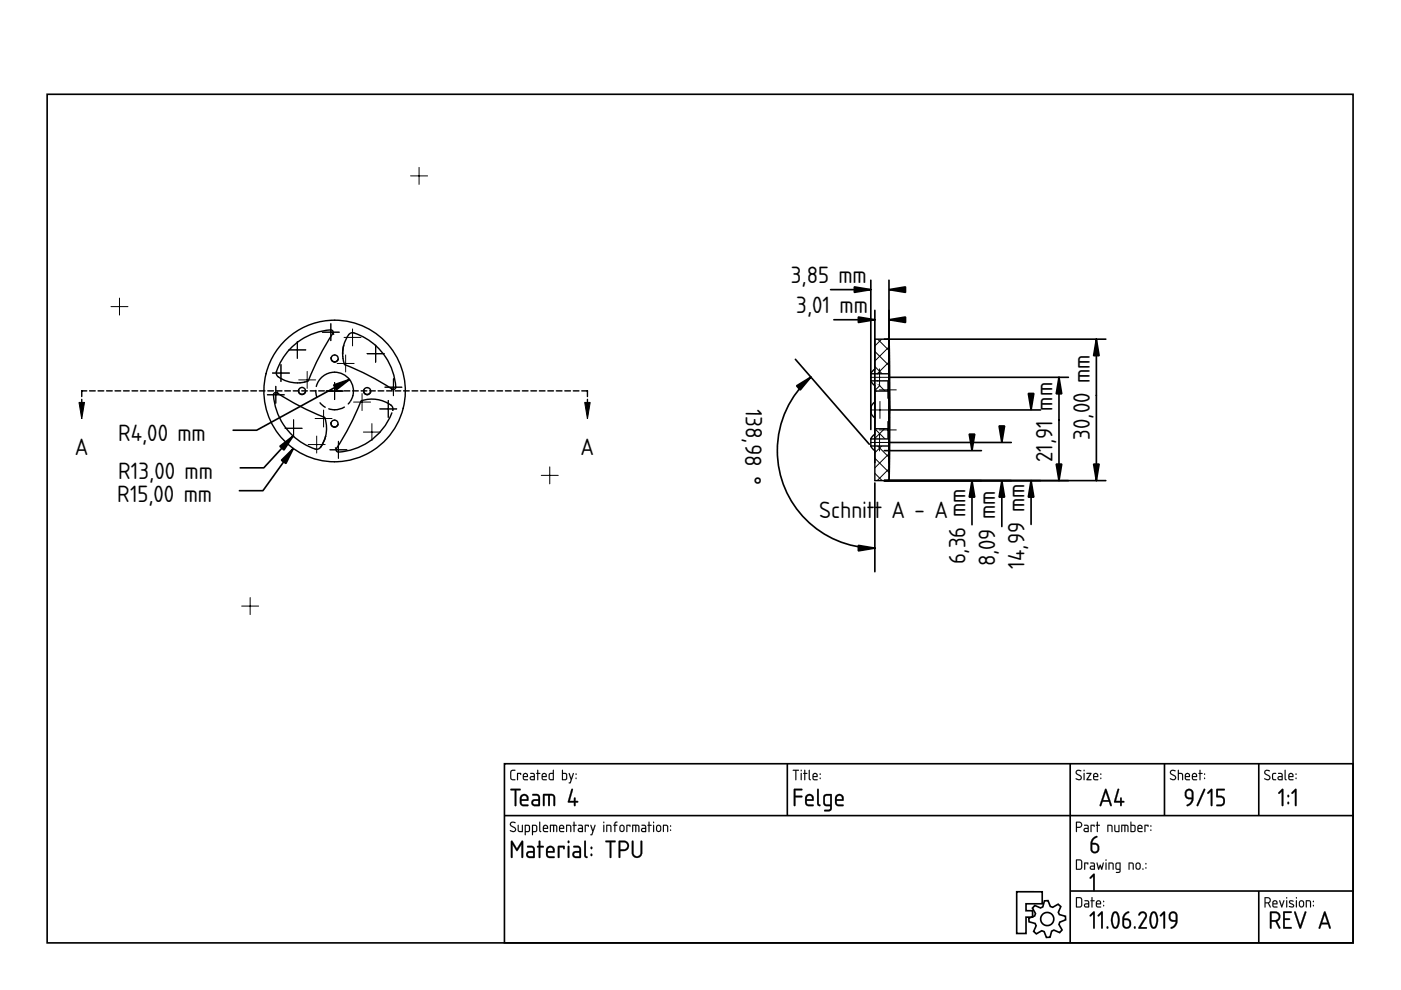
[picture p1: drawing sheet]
<svg xmlns="http://www.w3.org/2000/svg" width="297mm" height="210mm" viewBox="0 0 297 210" stroke-linecap="round" stroke-linejoin="round" font-family="sans-serif">
<defs><g id="words">
<g font-size="4.7">
<text x="167.7" y="60">3,85 mm</text>
<text x="168.8" y="66.4">3,01 mm</text>
<text x="158.2" y="86.7" transform="rotate(91 158.2 86.7)">138,98 °</text>
<text x="25" y="93.5">R4,00 mm</text>
<text x="231.1" y="93.2" transform="rotate(-90 231.1 93.2)">30,00 mm</text>
<text x="15.9" y="96.5">A</text>
<text x="25" y="101.5">R13,00 mm</text>
<text x="123.1" y="96.5">A</text>
<text x="223.1" y="97.9" transform="rotate(-90 223.1 97.9)">21,91 mm</text>
<text x="24.9" y="106.3">R15,00 mm</text>
<text x="173.7" y="109.8">Schnitt A - A</text>
<text x="204.7" y="119.7" transform="rotate(-90 204.7 119.7)">6,36 mm</text>
<text x="211" y="120.1" transform="rotate(-90 211 120.1)">8,09 mm</text>
<text x="217.2" y="120.5" transform="rotate(-90 217.2 120.5)">14,99 mm</text>
</g>
</g></defs>
<g fill="none" stroke="#000" stroke-width=".35">
<path d="M10 20h276.9v179.9h-276.9zM107 161.9h179.9v38h-179.9zM107 172.9h179.9M166.9 161.9v11M226.9 161.9v38M246.9 161.9v11M266.9 161.9v11M215.6 189.1h5.4v2.5h-3.5v1.5h1.4v1.4h-1.4v3.4h-1.9zM219.4 192l1.2 .5 .5-.2 .3-1.3h.8l.5 1.2 .5 .2 1.1-.7 .6 .5-.5 1.2 .2 .5 1.3 .4v.7l-1.2 .5-.2 .5 .7 1.2-.5 .5-1.2-.5-.5 .2-.4 1.3-.7 .1-.5-1.3-.5-.2-1.2 .7-.5-.5 .5-1.2-.2-.5-1.3-.4-.1-.7 1.3-.5 .1-.5-.6-1.2zM226.9 188.9h60M266.9 188.9v11"/>
<circle cx="222" cy="194.9" r="1.4"/>
</g>
<g fill="#000">
<path d="M231.8 185.3l.1-.1 .2 .2v3.3l-.2 .2-.1-.2v-2.9l-.5 .5-.3-.2z"/>
<path d="M108.2 174.4l.3-.2h.5l.3 .1-.1 .2a.48 .48 0 0 0-.5-.1 .48 .48 0 0 0-.3 .5l1 .8-.1 .6a.76 .76 0 0 1-1.2-.3l.9 .2 .2-.3-1.1-.9zM108.3 174.4l-.2 .6 .9 .5a.35 .35 0 0 1 .2 .4 .35 .35 0 0 1-.3 .3l-.7-.2v.2a.67 .67 0 0 0 .8 .2 .67 .67 0 0 0 .4-.7l-1.1-.9 .2-.4 .8 .1a.65 .65 0 0 0-1-.1zM109.8 174.9l.2 .1v1.1l.6 .1v-1.2l.2-.1v1.5h-.6l-.3-.1zM109.8 174.9l.1 1.4 .9 .1v-1.5l-.1 .1v1.2h-.5l-.2-.1v-1.1zM111.5 175.1v1.1h.5l.1-1zM111.5 175.1l.7 .1-.2 1h-.5zM111.3 174.9h.8l.3 .4-.1 1-.8 .1-.1 .7-.2-.1zM111.3 174.9v2.1h.2v-.6h.5a.95 .95 0 0 0 .2-1.4zM113 175.1v1.1h.6v-1zM113 175.1l.7 .1-.1 1h-.6zM112.8 174.9h.8l.3 .4-.1 1-.8 .1-.1 .7-.1-.1zM112.8 174.9v2.1h.2v-.6h.5a.95 .95 0 0 0 .3-1.4zM114.3 174.2l.3 .1v1.7l.2 .3-.2 .1-.3-.3zM114.4 174.3l-.1 1.8 .1 .2 .2 .1-.1-2.1zM115.4 175.2l-.1 .3h.7l-.2-.4zM115.4 175.2l.4-.1 .2 .5h-.7zM115.3 175a.56 .56 0 0 1 .7 0 .56 .56 0 0 1 .1 .8l-.8-.1 .1 .4 .8 .2-.7 .1a.92 .92 0 0 1-.2-1.4zM115.3 175l-.2 .4 .1 .9 1 .1v-.2h-.8l-.1-.3v-.2h.9l-.1-.6-.4-.2zM116.6 174.9l1.4 .1 .2 .3-.1 1.1-.2-.1v-1.1l-.4-.1v1.2l-.1 .1-.2-.1 .1-1.2h-.5v1.2l-.2 .1zM116.6 174.9v1.5l.2-.1v-1.2h.5l.1 1.3 .1-1.3h.4v1.2l.2 .1a1.36 1.36 0 0 0-.2-1.5zM118.8 175.2l-.1 .3h.7l-.2-.4zM118.8 175.2l.4-.1 .2 .5h-.7zM118.7 175a.56 .56 0 0 1 .8 0 .56 .56 0 0 1 0 .8l-.8-.1 .1 .4 .8 .2-.6 .1a.92 .92 0 0 1-.3-1.4zM118.7 175l-.2 .4 .1 .9 1 .1v-.2h-.8l-.1-.3v-.2h.9l-.1-.6-.4-.2zM120 174.9h.7l.3 .1 .1 1.4-.2-.1-.1-1.1-.6-.1v1.2l-.2 .1zM120.1 174.9v1.5l.1-.1v-1.2l.7 .1 .1 1.2 .1-.7a.7 .7 0 0 0-.2-.8 .7 .7 0 0 0-.8 0zM121.6 174.2l.2 .1v.6l.5 .1-.5 .1v1.2l-.1 .1-.1-.1v-1.2l-.2-.1 .2-.1zM121.6 174.2v.7l-.2 .1 .2 .1 .1 1.3 .1-1.3 .5-.1-.5-.1v-.6zM122.8 175.8l.1 .4h.5v-.5zM122.8 175.8l.6-.1v.5h-.6zM122.6 174.9h.8l.2 .4v1.1h-.7a.46 .46 0 0 1-.4-.4 .46 .46 0 0 1 .4-.5h.5v-.3l-.8-.1zM122.6 174.9v.1l.8 .2v.4h-.5a.43 .43 0 0 0-.4 .4 .43 .43 0 0 0 .4 .4h.7v-1.1l-.3-.4zM124 174.9l.9 .1-.1 .3-.2-.2h-.4v1.2l-.1 .1-.1-.1zM124 174.9l.1 1.5 .1-1.3h.5l.1 .2v-.3zM125.2 174.9l.2 .1 .3 1 .3-1 .2-.1 .1 .1-.8 2.1-.4-.1 .3-.1 .2-.6zM125.2 174.9l.4 1.4-.2 .6-.2 .1 .3 .1 .7-2.1h-.1l-.4 1-.3-1zM127.9 174.9l.2 .1v1.3l-.1 .1-.1-.1zM127.9 174.9l.1 1.5 .1-1.4zM127.9 174.4a.15 .15 0 0 1 .3 0 .15 .15 0 0 1-.3 0zM127.9 174.2v.3h.2v-.3zM128.6 174.9h.6l.3 .1 .1 1.4-.2-.1v-1.1l-.7-.1 .1 1.2-.2 .1zM128.6 174.9v1.5l.1-.1v-1.2l.7 .1 .1 1.2 .1-.7a.7 .7 0 0 0-.2-.8 .7 .7 0 0 0-.8 0zM130.4 174.3l.5-.1v.2l-.3 .1-.1 .4 .4 .1-.4 .1v1.2l-.1 .1-.1-1.3-.3-.1 .3-.1zM130.4 174.3l-.1 .6-.3 .1 .3 .1 .1 1.3 .1-1.3 .4-.1-.4-.1v-.3l.4-.2v-.2zM131.7 175.2l-.1 .8 .4 .2 .2-.2v-.7l-.2-.2zM131.6 175.1h.4l.2 .2v.7l-.2 .2-.4-.2zM131.5 175l.5-.1 .4 .3v.8l-.3 .4h-.4l-.4-.4v-.8zM131.5 175l-.1 .2-.1 .7a.53 .53 0 0 0 .6 .5 .53 .53 0 0 0 .5-.5l-.1-.9-.4-.1zM132.8 174.9l.9 .1-.1 .3-.1-.2h-.5v1.2l-.1 .1-.1-.1zM132.8 174.9l.1 1.5 .1-1.3h.5l.1 .2 .1-.3zM134.1 174.9l1.3 .1 .2 .3v1.1l-.3-.1v-1.1l-.4-.1v1.2l-.1 .1-.1-.1v-1.2h-.5v1.2l-.2 .1zM134.1 174.9v1.5l.1-.1v-1.2h.5l.1 1.3 .1-1.3h.4l.1 1.2 .1 .1a1.36 1.36 0 0 0-.2-1.5zM136.2 175.8l.1 .4h.5v-.5zM136.2 175.8l.6-.1v.5h-.6zM136 174.9h.8l.2 .4v1.1h-.7a.46 .46 0 0 1-.4-.4 .46 .46 0 0 1 .4-.5h.5v-.3l-.8-.1zM136.1 174.9v.1l.7 .2v.4h-.5a.43 .43 0 0 0-.4 .4 .43 .43 0 0 0 .4 .4h.7v-1.1l-.3-.4zM137.5 174.2l.2 .1v.6l.5 .1-.5 .1v1.2l-.1 .1-.1-.1v-1.2l-.2-.1 .2-.1zM137.5 174.2v.7l-.2 .1 .2 .1 .1 1.3 .1-1.3 .4-.1-.4-.1v-.6zM138.5 174.9l.2 .1v1.3l-.1 .1-.2-.1zM138.5 174.9l.1 1.5 .1-1.4zM138.4 174.4a.15 .15 0 0 1 .3 0 .15 .15 0 0 1-.3 0zM138.5 174.2v.3h.1v-.3zM139.4 175.2v.8l.3 .2 .2-.2v-.7l-.1-.2zM139.4 175.1h.4l.2 .2v.7l-.3 .2-.4-.2zM139.3 175a.55 .55 0 0 1 .6-.1 .55 .55 0 0 1 .3 .5l-.1 .8-.3 .2h-.4l-.3-.5v-.7zM139.3 175l-.2 .2v.7a.53 .53 0 0 0 .5 .5 .53 .53 0 0 0 .6-.5l-.2-.9-.4-.1zM140.6 174.9h.6l.4 .1v1.4l-.2-.1v-1.1l-.6-.1v1.2l-.2 .1zM140.6 174.9v1.5l.2-.1v-1.2l.6 .1 .2 1.2v-.7a.7 .7 0 0 0-.2-.8 .7 .7 0 0 0-.8 0zM142.1 175.9h.2v.3l-.2-.1zM142.1 175.9v.2h.1v-.2zM142.1 175h.2v.3h-.2zM142.1 175v.2h.1v-.2z"/>
<path d="M108.3 174.4a.64 .64 0 0 1 1 .1h-.1a.49 .49 0 0 0-.6-.1 .49 .49 0 0 0-.2 .5l.7 .5a.6 .6 0 0 1 .2 .8 .6 .6 0 0 1-.9 .1l-.3-.1 .1-.2a.51 .51 0 0 0 .6 .2 .51 .51 0 0 0 .4-.5l-1-.6-.1-.3zM109.8 174.9l.2 .1v1.1l.2 .1h.5v-1.2l.1-.1v1.5l-.9-.1zM111.5 175.1v1.1h.5l.1-1zM111.3 174.9a.77 .77 0 0 1 .9 .1 .77 .77 0 0 1 .2 .9l-.3 .5h-.6l-.1 .7h-.1zM113 175.1v1.1h.6l.1-1zM112.8 174.9a.77 .77 0 0 1 1 .1 .77 .77 0 0 1 .1 .9l-.2 .5h-.7v.7h-.2zM114.3 174.2l.2 .1v1.7l.3 .3-.2 .1-.3-.3zM115.4 175.2l-.1 .3h.7l-.2-.4zM115.3 175a.55 .55 0 0 1 .7 0 .55 .55 0 0 1 .1 .7h-.8l.1 .5 .8 .1-.7 .1a.91 .91 0 0 1-.2-1.4zM116.6 174.9h1.3a1.25 1.25 0 0 1 .1 1.5l-.1-1.2-.2-.1h-.2l-.1 1.3-.1-.1v-1.2h-.5v1.2l-.2 .1zM118.8 175.2l-.1 .3h.7l-.2-.4zM118.7 175a.55 .55 0 0 1 .7 0 .55 .55 0 0 1 .1 .7h-.8l.1 .5 .8 .1-.6 .1a.91 .91 0 0 1-.3-1.4zM120 174.9a.71 .71 0 0 1 .9 0 .71 .71 0 0 1 .2 .8l-.1 .7-.1-1.2-.7-.1v1.2l-.2 .1zM121.6 174.2l.2 .1v.6l.5 .1-.5 .1-.1 1.3-.1-1.3-.2-.1 .2-.1zM122.8 175.8l.1 .4h.5v-.5zM122.6 174.9h.7l.3 .4v1.1h-.7a.44 .44 0 0 1-.4-.4 .44 .44 0 0 1 .4-.5h.5v-.3l-.8-.1zM124 174.9l.9 .1-.1 .3-.2-.2h-.4l-.1 1.3zM125.2 174.9l.2 .1 .3 1 .4-1h.2l-.8 2.1-.3-.1 .2-.1 .2-.6zM127.9 174.9l.2 .1-.1 1.4zM127.9 174.4a.15 .15 0 0 1 .3 0 .15 .15 0 0 1-.3 0zM128.6 174.9a.71 .71 0 0 1 .8 0 .71 .71 0 0 1 .2 .8l-.1 .7-.1-1.2-.7-.1v1.2l-.1 .1zM130.4 174.3l.5-.1v.2l-.4 .2v.3l.4 .1-.4 .1-.1 1.3-.1-1.3-.3-.1 .3-.1zM131.7 175.2l-.2 .7a.34 .34 0 0 0 .4 .3 .34 .34 0 0 0 .3-.4l-.1-.6zM131.5 175l.6-.1a.93 .93 0 0 1 0 1.5h-.4a.96 .96 0 0 1-.2-1.4zM132.8 174.9l.9 .1-.1 .3-.1-.2h-.5l-.1 1.3zM134.1 174.9h1.2a1.25 1.25 0 0 1 .2 1.5l-.2-1.2-.2-.1h-.2l-.1 1.3-.1-.1v-1.2h-.5v1.2l-.2 .1zM136.2 175.8l.1 .4h.5v-.5zM136 174.9h.8l.2 .4v1.1h-.7a.44 .44 0 0 1-.4-.4 .44 .44 0 0 1 .4-.5h.5v-.3l-.8-.1zM137.5 174.2l.2 .1v.6l.5 .1-.5 .1-.1 1.3-.1-1.3-.2-.1 .2-.1zM138.5 174.9l.2 .1-.1 1.4zM138.5 174.4a.14 .14 0 0 1 .2 0 .14 .14 0 0 1-.2 0zM139.4 175.2l-.1 .7a.34 .34 0 0 0 .4 .3 .34 .34 0 0 0 .3-.4l-.1-.6zM139.3 175l.6-.1a.93 .93 0 0 1-.1 1.5h-.4a.96 .96 0 0 1-.1-1.4zM140.6 174.9a.71 .71 0 0 1 .8 0 .71 .71 0 0 1 .3 .8l-.1 .7-.2-1.2-.6-.1v1.2l-.2 .1zM142.1 175.9h.2v.2h-.2zM142.1 175h.2v.3h-.2z"/>
<path d="M108.2 167.3l2-.1 .2 .2-.2 .2h-.7v3.1l-.2 .3-.2-.3v-3.1h-.9zM108.3 167.3v.2l.8 .1v3.1l.2 .2 .2-.2v-3.1h.7l.2-.2-.2-.1zM110.7 168.9l-.1 .6h1.1a.55 .55 0 0 0-.3-.7 .55 .55 0 0 0-.7 .1zM110.7 168.9l.3-.2 .5 .1 .2 .7h-1.1zM110.5 168.6a.92 .92 0 0 1 1.3 0 .92 .92 0 0 1 .1 1.2h-1.3l.2 .7h1l.3 .3-.2 .2h-.9a.92 .92 0 0 1-.8-1.3 1.17 1.17 0 0 1 .3-1.1zM110.6 168.6a2.22 2.22 0 0 0-.2 2.1l.6 .2h.9l.1-.1-.2-.2-1.1-.1-.1-.4v-.3l1.4-.1v-.7l-.2-.4-.6-.2zM113.1 169.9v.4l.2 .2 .8 .1v-.8zM113.1 169.9l1-.1v.8l-1-.1-.1-.3zM112.9 168.4l1.1-.1 .5 .6v1.9l-.2 .2h-.9a.76 .76 0 0 1-.8-.8 .76 .76 0 0 1 .8-.8h.7v-.5l-.2-.2h-1zM112.9 168.4v.2l1 .1 .2 .2v.6h-.7a.71 .71 0 0 0-.7 .7 .71 .71 0 0 0 .7 .7l1.1-.1-.1-1.9-.4-.5zM115.2 168.3h1.7l.6 .2a3 3 0 0 1 .2 2.4h-.3l-.1-.2-.1-1.9-.6-.1v2l-.2 .2-.2-.2v-2h-.7v2l-.1 .2h-.3zM115.2 168.4v2.5l.2-.2v-2h.8l.1 2.1h.2l.1-.1v-2h.5l.2 .2 .1 1.8 .1 .2 .2-.2v-1.2a.82 .82 0 0 0-.8-1.1zM121.2 167.2l.3 .1v.1l-.7 2.4h.9v-.5l.2-.2 .2 .2-.1 .5h.4l.2 .2-.2 .2h-.4l.1 .5-.2 .2-.2-.2v-.5h-1.1l-.2-.2zM121.2 167.3l-.8 2.7 .2 .2h1.1v.5l.2 .2 .1-.2v-.6l.6-.1-.2-.2h-.4v-.6l-.3-.1v.7h-.9l.6-2.4v-.1z"/>
<path d="M108.3 167.3l1.9-.1 .2 .2-.2 .2h-.7v3.1l-.2 .2-.2-.2v-3.1l-.8-.1zM110.7 168.9l-.1 .6h1.1a.58 .58 0 0 0-.3-.7 .58 .58 0 0 0-.7 .1zM110.5 168.6a.92 .92 0 0 1 1.3 0 .92 .92 0 0 1 .1 1.2h-1.3l.2 .7 1 .1 .3 .2-.2 .1h-.9a.89 .89 0 0 1-.8-1.2 1.14 1.14 0 0 1 .3-1.1zM113.1 169.9l-.1 .4 .2 .2 .9 .1v-.8zM112.9 168.4h1.1l.5 .5v1.9l-.2 .1h-.9a.74 .74 0 0 1-.8-.7 .74 .74 0 0 1 .8-.8h.7v-.5l-.2-.2-1-.1zM115.2 168.4l1.7-.1a.84 .84 0 0 1 .8 1.2v1.2l-.2 .2-.2-.2v-1.8l-.2-.2h-.5v2l-.1 .2h-.2l-.1-2.2h-.7v2l-.1 .2h-.2zM121.2 167.3h.2l.1 .1-.7 2.4h.9v-.5l.2-.2 .1 .2v.5h.4l.2 .2-.6 .2v.5l-.1 .2-.2-.2v-.5h-1.1l-.2-.2z"/>
<path d="M108.3 163.4l.9-.2v.2l-.6 .1-.2 .1v1.3l.2 .3h.6l.1 .2h-.8l-.3-.3v-1.4zM109.6 163.9l.9 .1-.1 .3-.1-.2h-.5l-.1 1.3zM111.1 164.2v.3h.6l-.1-.4zM111 164a.55 .55 0 0 1 .8 0 .55 .55 0 0 1 0 .8h-.7l.1 .4 .7 .1-.6 .1a.91 .91 0 0 1-.3-1.4zM112.6 164.8l.1 .4h.5v-.4zM112.4 163.9h.8l.2 .4v1.1h-.7a.44 .44 0 0 1-.4-.4 .44 .44 0 0 1 .4-.5h.5v-.3l-.8-.1zM113.9 163.2l.2 .1v.6l.5 .1-.5 .1-.1 1.3-.1-1.3-.2-.1 .2-.1zM115.1 164.2v.3h.6l-.2-.4zM115 164a.55 .55 0 0 1 .8 0 .55 .55 0 0 1 0 .8h-.8l.1 .4 .8 .1-.6 .1a.91 .91 0 0 1-.3-1.4zM116.7 164.1l-.1 .1a.63 .63 0 0 0-.1 .7 .63 .63 0 0 0 .7 .3v-1.1zM116.4 164l.8-.1v-.6l.2-.1v2.2h-.8l-.2-.2zM119.4 164.1v1.1h.4a.78 .78 0 0 0 .2-1zM119.2 163.2l.2 .1v.6h.6l.2 .3v.8l-.2 .4-.9-.1zM120.6 163.9l.2 .1 .3 1 .4-1h.2l-.8 2.1-.3-.1 .2-.1 .2-.6zM122.1 164.9h.1v.2h-.1zM122.1 164h.1v.3h-.1z"/>
<path d="M108.3 163.3l1-.1v.2l-.8 .1-.1 1.4 .1 .2 .8 .1v.2h-.8l-.3-.3v-1.4zM108.4 163.4l-.2 .3v1.4l.3 .3h.7v-.2h-.6l-.2-.3v-1.3l.2-.2h.6v-.2zM109.6 163.9l.9 .1-.1 .3-.1-.2h-.5v1.2l-.1 .1-.1-.1zM109.7 163.9v1.5l.1-1.3h.5l.1 .2 .1-.3zM111.1 164.2v.3h.6l-.2-.4zM111.1 164.2l.5-.1 .1 .5h-.7zM111 164a.55 .55 0 0 1 .8 0 .55 .55 0 0 1 0 .8h-.7v.3l.9 .2-.7 .1a.92 .92 0 0 1-.3-1.4zM111 164l-.1 .4 .1 .9 .9 .1v-.1l-.7-.1-.2-.3v-.2h.9l-.1-.6-.4-.2zM112.6 164.8l.1 .4h.5v-.4zM112.6 164.8l.6-.1v.5h-.6zM112.4 163.9h.8l.2 .4v1.1h-.7a.46 .46 0 0 1-.4-.4 .46 .46 0 0 1 .4-.5h.5v-.3l-.8-.1zM112.5 163.9v.2l.7 .1v.4h-.5a.43 .43 0 0 0-.4 .4 .43 .43 0 0 0 .4 .4h.7v-1.1l-.3-.4zM113.9 163.2l.2 .1v.6l.5 .1-.5 .1v1.2l-.1 .1-.1-.1v-1.2l-.2-.1 .2-.1zM113.9 163.3v.6l-.2 .1 .2 .1 .1 1.3 .1-1.3 .4-.1-.4-.1v-.6zM115.1 164.2v.3h.6l-.2-.4zM115.1 164.2l.4-.1 .2 .5h-.7zM115 164a.55 .55 0 0 1 .8 0 .55 .55 0 0 1 0 .8h-.8l.1 .3 .9 .2-.7 .1a.92 .92 0 0 1-.3-1.4zM115 164l-.2 .4 .2 .9 .9 .1v-.1l-.8-.1-.1-.3v-.2h.9l-.1-.6-.4-.2zM116.7 164.1l-.1 1 .6 .1v-1.1zM116.6 164.1h.6v1.1h-.3a.65 .65 0 0 1-.3-1.1zM116.4 164l.8-.1v-.6l.2-.1v2.2l-.9-.1-.2-.3zM116.4 164v1.2l.2 .2h.8v-2.1h-.2v.6zM119.4 164.1v1.1h.4a.76 .76 0 0 0 0-1.1zM119.3 164.1h.5a.73 .73 0 0 1 .2 1l-.7 .1zM119.2 163.2l.2 .1v.6h.6l.2 .3v1l-.2 .2-.9-.1zM119.2 163.2v2.1l.8 .1 .2-.4v-.8l-.2-.3h-.7v-.6zM120.6 163.9l.2 .1 .3 1 .4-1 .1-.1 .1 .1-.8 2.1-.3-.1 .2-.1 .2-.6zM120.6 163.9l.4 1.4-.2 .6-.2 .1 .3 .1 .8-2.1h-.2l-.4 1-.3-1zM122 164.9h.2v.3h-.2zM122.1 164.9v.2h.1v-.2zM122 164h.2v.3h-.2zM122.1 164v.2l.1 .1v-.3z"/>
<path d="M108.3 178.3h.4l.9 1.6 1-1.6h.3v3.6h-.3l-.1-.2v-2.6l-.9 1.4-.9-1.4v2.6v.2h-.4zM108.4 178.3v3.6l.2-.1 .1-.1v-2.7l.9 1.4 1-1.4v2.7v.1h.3v-3.5h-.3l-1 1.7-.9-1.7zM112 180.9v.4l.2 .2 .8 .1v-.8zM112 180.9l1.1-.1v.8l-1.1-.1-.1-.3zM111.8 179.4l1.1-.1 .5 .6v1.9l-.2 .1h-.9a.76 .76 0 0 1-.8-.7 .76 .76 0 0 1 .8-.8h.7v-.5l-.2-.2h-1zM111.8 179.4v.2l1 .1 .2 .2 .1 .6h-.8a.71 .71 0 0 0-.7 .7 .71 .71 0 0 0 .7 .7l1.1-.1-.1-1.9-.4-.5zM114.2 178.3h.3l.1 .1v.9h.5l.2 .2-.2 .2h-.5v2l-.2 .2-.2-.2v-2h-.3l-.1-.2 .1-.1 .3-.1zM114.3 178.3l-.1 1.1-.3 .1 .3 .2v2l.2 .2 .1-.2v-2l.8-.2-.2-.1h-.6v-1zM116.3 179.9l-.2 .5h1.1a.55 .55 0 0 0-.2-.6 .55 .55 0 0 0-.7 .1zM116.2 179.9l.3-.2 .5 .1 .3 .7h-1.2zM116.1 179.5a.94 .94 0 0 1 1.2 .1 .94 .94 0 0 1 .1 1.2h-1.3l.2 .7h1.1l.2 .2-.2 .2h-.9a.92 .92 0 0 1-.8-1.2 1.08 1.08 0 0 1 .4-1.1zM116.1 179.6a2.22 2.22 0 0 0-.1 2.1l.5 .2h.9l.2-.2-.2-.1-1.1-.1-.2-.4v-.3l1.4-.1 .1-.7-.2-.4-.7-.2zM118.3 179.4l1.2-.1 .3 .2-.1 .5-.1 .1-.2-.1v-.3h-.8l.1 2-.3 .2-.2-.2zM118.3 179.4a4.3 4.3 0 0 0 .1 2.5l.2-.2v-2h.8l.2 .3 .1-.5-.2-.1zM120.4 179.4h.3v.1v2.2l-.2 .2-.2-.2zM120.4 179.4v2.3l.1 .2 .2-.2v-2.2zM120.3 178.5a.26 .26 0 0 1 .5 0 .26 .26 0 0 1-.5 0zM120.4 178.3v.4h.3v-.4zM121.8 180.9v.4l.1 .2 .9 .1v-.8zM121.8 180.9l1-.1v.8l-1-.1-.1-.3zM121.6 179.4l1.1-.1 .5 .6v1.9l-.2 .1h-1a.76 .76 0 0 1-.7-.7 .76 .76 0 0 1 .8-.8h.7v-.5l-.2-.2h-1zM121.6 179.4v.2l1 .1 .2 .2v.6h-.7a.71 .71 0 0 0-.7 .7 .71 .71 0 0 0 .6 .7l1.1-.1v-1.9l-.4-.5zM123.9 178.3h.3v.1v2.9l.4 .4a.54 .54 0 0 1-.7 0 .54 .54 0 0 1-.1-.7zM123.9 178.3v.1a8.4 8.4 0 0 0 .1 3.3l.4 .2 .2-.2-.4-.4v-2.9zM125.2 181l.4 .1-.1 .4h-.3zM125.3 181.1v.3h.2v-.3zM125.2 179.8a.26 .26 0 0 1 .5 0 .26 .26 0 0 1-.5 0zM125.3 179.6v.4h.2v-.4zM128.4 178.2h2l.2 .2-.2 .2h-.8v3.1l-.2 .2-.2-.2 .1-3.1-.9-.1zM128.4 178.3v.2l.9 .1v3.1l.1 .2 .2-.2v-3.1h.8l.1-.2-.1-.2zM131.5 178.6v1.5h.8a.72 .72 0 0 0 .7-.8 .72 .72 0 0 0-.8-.7zM131.5 178.6h.7a.77 .77 0 0 1 .8 .7 .77 .77 0 0 1-.7 .8h-.8zM131.2 178.3l.2-.1a1.71 1.71 0 0 1 1.7 .4 1.11 1.11 0 0 1 .2 1.2 1.11 1.11 0 0 1-1 .7l-.8-.1v1.3v.2h-.3zM131.2 178.3v3.4l.1 .2 .2-.2v-1.3a1.49 1.49 0 0 0 1.7-.4 1.1 1.1 0 0 0-.9-1.7zM134 178.3h.3v.1v2.4l.3 .6a.75 .75 0 0 0 1.2-.4v-2.6l.2-.2 .2 .2v2.4l-.4 .8a1.1 1.1 0 0 1-1.2 .3 1.1 1.1 0 0 1-.7-1.1zM134 178.3v2.5l.3 .8a1.11 1.11 0 0 0 1.2 .2 1.11 1.11 0 0 0 .6-1v-2.4l-.1-.2-.2 .2v2.6l-.2 .3a.75 .75 0 0 1-.8 .2 .75 .75 0 0 1-.5-.7v-2.4z"/>
<path d="M108.4 178.3h.3l.9 1.6 1-1.6h.3v3.6h-.3v-.2v-2.6l-1 1.4-.9-1.4v2.6l-.1 .2h-.2zM112 180.9l-.1 .4 .2 .2 .9 .1v-.8zM111.8 179.4h1.1l.5 .5v1.9l-.2 .1h-.9a.74 .74 0 0 1-.8-.7 .74 .74 0 0 1 .8-.8h.7v-.5l-.2-.2-1-.1zM114.3 178.3h.2l.1 .1v.9h.5l.2 .2-.2 .2h-.5v2l-.2 .2-.2-.2v-2l-.4-.2 .4-.2zM116.3 179.9l-.2 .5h1.2a.58 .58 0 0 0-.3-.6 .58 .58 0 0 0-.7 .1zM116.1 179.6a.92 .92 0 0 1 1.2 0 .92 .92 0 0 1 .1 1.2h-1.3l.2 .7 1.1 .1 .2 .1-.2 .2h-.9a.89 .89 0 0 1-.7-1.2 1.14 1.14 0 0 1 .3-1.1zM118.3 179.4l1.2-.1 .2 .2-.1 .6-.2-.1v-.3h-.8v2l-.2 .2a3.9 3.9 0 0 1-.1-2.5zM120.4 179.4h.3v.1v2.2l-.2 .2-.1-.2zM120.4 178.5a.24 .24 0 0 1 .4 0 .24 .24 0 0 1-.4 0zM121.8 180.9l-.1 .4 .2 .2 .9 .1v-.8zM121.6 179.4h1.1l.5 .5v1.9l-.2 .1h-1a.74 .74 0 0 1-.7-.7 .74 .74 0 0 1 .8-.8h.7v-.5l-.2-.2-1-.1zM123.9 178.3h.3v.1v2.9l.4 .4a.52 .52 0 0 1-.7 0 .52 .52 0 0 1 0-.7zM125.3 181l.2 .1v.3h-.2zM125.3 179.6h.2v.4h-.2zM128.4 178.3l2-.1 .1 .2-.1 .2h-.8v3.1l-.2 .2-.1-.2v-3.1l-.9-.1zM131.5 178.6v1.5h.8a.75 .75 0 0 0 .7-.8 .75 .75 0 0 0-.8-.7zM131.2 178.3l.2-.1a1.69 1.69 0 0 1 1.7 .4 1.1 1.1 0 0 1 .2 1.2 1.1 1.1 0 0 1-1 .6h-.8v1.3v.2h-.3zM134 178.3h.3v.1v2.4a.75 .75 0 0 0 .8 .8 .75 .75 0 0 0 .7-.8v-2.4l.2-.2 .2 .2v2.4a1.11 1.11 0 0 1-1.1 1.1 1.11 1.11 0 0 1-1.1-1.1z"/>
<path d="M168.1 163.2h1.2l.1 .1-.6 .1 .1 1.9-.2 .1-.1-.1v-1.9h-.5zM168.1 163.2v.2h.5l.1 2 .1-2 .6-.1zM169.8 163.9l.2 .1v1.3l-.1 .1-.1-.1zM169.8 163.9l.1 1.5 .1-1.4zM169.7 163.4a.2 .2 0 0 1 .4 0 .2 .2 0 0 1-.4 0zM169.8 163.2v.3h.1v-.3zM170.5 163.2l.2 .1v.6l.5 .1-.5 .1v1.2l-.1 .1-.1-.1v-1.2l-.2-.1 .2-.1zM170.6 163.3l-.1 .6-.2 .1 .2 .1 .1 1.3 .1-1.3 .5-.1-.5-.1v-.6zM171.5 163.2l.2 .1v1.7l.2 .3-.1 .1-.3-.3zM171.5 163.3v1.8l.1 .2 .2 .1-.1-2.1zM172.5 164.2v.3h.6l-.1-.4zM172.5 164.2l.5-.1 .2 .5h-.7zM172.4 164a.55 .55 0 0 1 .8 0 .55 .55 0 0 1 .1 .8h-.8v.3l.9 .2-.7 .1a.92 .92 0 0 1-.3-1.4zM172.5 164l-.2 .4 .1 .9 .9 .1v-.1l-.7-.1-.1-.3v-.2h.8l-.1-.6-.4-.2zM173.8 164.9h.2v.3h-.2zM173.8 164.9v.2h.2v-.2zM173.8 164h.2v.3h-.2zM173.8 164v.2l.2 .1v-.3z"/>
<path d="M168.1 163.2l1.3 .1-.6 .1-.1 2-.1-2h-.5zM169.8 163.9l.2 .1-.1 1.4zM169.8 163.4a.14 .14 0 0 1 .2 0 .14 .14 0 0 1-.2 0zM170.5 163.2l.2 .1v.6l.5 .1-.5 .1-.1 1.3-.1-1.3-.2-.1 .2-.1zM171.5 163.2l.2 .1v1.7l.2 .3-.1 .1-.3-.3zM172.5 164.2v.3h.6l-.1-.4zM172.4 164a.55 .55 0 0 1 .8 0 .55 .55 0 0 1 .1 .8h-.8l.1 .4 .8 .1-.7 .1a.91 .91 0 0 1-.3-1.4zM173.8 164.9h.2v.2h-.2zM173.8 164h.2v.3h-.2z"/>
<path d="M168.3 167.3l1.6-.1 .2 .2-.2 .2h-1.2v1.1h1.2l.2 .2-.2 .2h-1.2v1.6l-.2 .2-.2-.2zM171.2 168.9l-.1 .6h1.1a.58 .58 0 0 0-.3-.7 .58 .58 0 0 0-.7 .1zM171 168.6a.92 .92 0 0 1 1.2 0 .92 .92 0 0 1 .2 1.2h-1.3l.1 .7 1.1 .1 .2 .2-.2 .1h-.9a.89 .89 0 0 1-.7-1.2 1.14 1.14 0 0 1 .3-1.1zM173.3 167.3h.3v.1v2.9l.4 .4a.52 .52 0 0 1-.7 0 .52 .52 0 0 1-.1-.7zM175 168.8l-.1 .3v1.2l.2 .2 .9 .1v-1.9zM174.7 168.6l.6-.3 1 .1 .1 3a.79 .79 0 0 1-1.1 .6h-.5v-.3l1-.1 .2-.1v-.6a1.06 1.06 0 0 1-1.4-.5l-.1-1.3zM177.5 168.9l-.1 .6h1.1a.58 .58 0 0 0-.2-.7 .58 .58 0 0 0-.8 .1zM177.4 168.6a.92 .92 0 0 1 1.2 0 .92 .92 0 0 1 .1 1.2h-1.3l.2 .7 1.1 .1 .2 .2-.2 .1h-.9a.89 .89 0 0 1-.8-1.2 1.14 1.14 0 0 1 .4-1.1z"/>
<path d="M168.3 167.3l1.6-.1 .3 .2-.3 .2h-1.2v1.1h1.2l.3 .2-.3 .2h-1.2v1.6l-.2 .2-.2-.2zM168.4 167.3l-.1 3.4 .2 .2 .1-.2v-1.7h1.3l.2-.1-.2-.2h-1.3v-1.1h1.3l.2-.2-.2-.1zM171.2 168.9l-.1 .6h1.1a.55 .55 0 0 0-.3-.7 .55 .55 0 0 0-.7 .1zM171.2 168.9l.3-.2 .5 .1 .2 .7h-1.2zM171 168.6a.92 .92 0 0 1 1.3 0 .92 .92 0 0 1 .1 1.2h-1.3l.1 .7h1.1l.3 .3-.3 .2h-.9a.92 .92 0 0 1-.7-1.3 1.17 1.17 0 0 1 .3-1.1zM171 168.6a2.22 2.22 0 0 0-.1 2.1l.5 .2h.9l.2-.1-.2-.2-1.1-.1-.2-.4v-.3l1.5-.1v-.7l-.2-.4-.7-.2zM173.3 167.3h.3v.1v2.9l.4 .4a.54 .54 0 0 1-.7 0 .54 .54 0 0 1-.1-.7zM173.3 167.3v.1a8.4 8.4 0 0 0 .1 3.3l.4 .2 .1-.2-.3-.4v-2.9zM175 168.8l-.1 1.5 .2 .2 .9 .1v-1.9zM175 168.8l1-.1v1.9l-1-.1-.1-1.4zM174.7 168.5l.6-.2 1 .1 .1 3a.81 .81 0 0 1-1.1 .7l-.5-.1v-.3l1-.1 .1-.1 .1-.6a1.01 1.01 0 0 1-1.5-.7v-1.3zM174.8 168.6l-.2 .5v1.4l.4 .4h1v.4l-.2 .4h-.9l-.2 .2a1.46 1.46 0 0 0 1.4-.1l.2-.4v-2.9a1.64 1.64 0 0 0-1.5 .1zM177.5 168.9l-.1 .6h1.1a.55 .55 0 0 0-.3-.7 .55 .55 0 0 0-.7 .1zM177.5 168.9l.3-.2 .5 .1 .3 .7h-1.2zM177.3 168.6a.94 .94 0 0 1 1.3 0 .94 .94 0 0 1 .1 1.2h-1.3l.2 .7h1.1l.2 .3-.2 .2h-.9a.92 .92 0 0 1-.8-1.3 1.08 1.08 0 0 1 .4-1.1zM177.4 168.6a2.22 2.22 0 0 0-.1 2.1l.5 .2h.9l.2-.1-.2-.2-1.1-.1-.2-.4v-.3l1.4-.1v-.7l-.2-.4-.6-.2z"/>
<path d="M228.2 163.4l.2-.2h.6l.2 .2v.2a.48 .48 0 0 0-.6-.1 .48 .48 0 0 0-.3 .4l1 .8-.1 .6a.76 .76 0 0 1-1.1-.3l.8 .2 .2-.3-1-.9zM228.2 163.4l-.1 .6 .8 .6a.35 .35 0 0 1 .3 .3 .35 .35 0 0 1-.4 .3l-.6-.2-.1 .2a.67 .67 0 0 0 .8 .2 .67 .67 0 0 0 .4-.7l-1-.9 .1-.4 .8 .1a.65 .65 0 0 0-1-.1zM229.8 163.9l.2 .1v1.3l-.1 .1-.2-.1zM229.8 163.9l.1 1.5v-1.4zM229.7 163.4a.15 .15 0 0 1 .3 0 .15 .15 0 0 1-.3 0zM229.8 163.2v.3h.1v-.3zM230.3 163.9h1.1l-.8 1.3h.7l.1 .2h-1l.7-1.3h-.7zM230.4 163.9v.2h.7l-.7 1.3h1l-.1-.2h-.7l.8-1.3zM232 164.2v.3h.6l-.1-.4zM232 164.2l.5-.1 .2 .5h-.7zM231.9 164a.55 .55 0 0 1 .8 0 .55 .55 0 0 1 .1 .8h-.8v.3l.9 .2-.7 .1a.92 .92 0 0 1-.3-1.4zM232 164l-.2 .4 .1 .9 .9 .1v-.1l-.7-.1-.1-.3v-.2h.8l-.1-.6-.4-.2zM233.3 164.9h.2v.3h-.2zM233.3 164.9v.2h.2v-.2zM233.3 164h.2v.3h-.2zM233.3 164v.2l.2 .1v-.3z"/>
<path d="M228.2 163.4a.64 .64 0 0 1 1 .1 .49 .49 0 0 0-.6-.1 .49 .49 0 0 0-.3 .6l.7 .4a.6 .6 0 0 1 .3 .8 .6 .6 0 0 1-1 .1l-.2-.1 .1-.2a.51 .51 0 0 0 .6 .2 .51 .51 0 0 0 .3-.5l-.9-.6-.2-.3zM229.8 163.9l.2 .1-.1 1.4zM229.7 163.4a.15 .15 0 0 1 .3 0 .15 .15 0 0 1-.3 0zM230.4 163.9h1l-.8 1.3h.7l.1 .2h-1l.7-1.3h-.7zM232 164.2v.3h.6l-.1-.4zM231.9 164a.55 .55 0 0 1 .8 0 .55 .55 0 0 1 .1 .8h-.8l.1 .4 .8 .1-.7 .1a.91 .91 0 0 1-.3-1.4zM233.3 164.9h.2v.2h-.2zM233.3 164h.2v.3h-.2z"/>
<path d="M228.3 174.4v.9h.5a.45 .45 0 0 0 .4-.5 .45 .45 0 0 0-.4-.4zM228.2 174.2h.6a.66 .66 0 0 1 .6 .7 .66 .66 0 0 1-.6 .6h-.5v.8l-.2 .1zM230 175.8l.1 .4h.5v-.5zM229.9 174.9h.7l.2 .4v1.1h-.6a.44 .44 0 0 1-.5-.4 .44 .44 0 0 1 .5-.5h.4v-.3l-.7-.1zM231.2 174.9l.9 .1-.1 .3-.1-.2h-.5l-.1 1.3zM232.6 174.2l.2 .1v.6l.4 .1-.4 .1-.1 1.3-.1-1.3-.3-.1 .3-.1zM234.8 174.9a.71 .71 0 0 1 .8 0 .71 .71 0 0 1 .3 .8l-.1 .7-.1-1.2-.7-.1v1.2l-.2 .1zM236.3 174.9l.2 .1v1.1l.2 .1h.4v-1.2l.2-.1v1.5l-.9-.1zM237.8 174.9h1.2a1.25 1.25 0 0 1 .2 1.5l-.2-1.2-.2-.1h-.2l-.1 1.3-.1-.1v-1.2h-.5v1.2l-.2 .1zM239.9 175.1v1.1h.4a.78 .78 0 0 0 .2-1zM239.7 174.2l.2 .1v.6h.6l.2 .3 .1 .8-.3 .4-.8-.1zM241.4 175.2v.3h.6l-.2-.4zM241.3 175a.55 .55 0 0 1 .8 0 .55 .55 0 0 1 0 .7h-.7l.1 .5 .7 .1-.6 .1a.91 .91 0 0 1-.3-1.4zM242.7 174.9l.8 .1-.1 .3-.1-.2h-.4l-.2 1.3zM243.9 175.9h.2v.2h-.2zM243.9 175h.2v.3h-.2z"/>
<path d="M228.3 174.4v.9h.5a.43 .43 0 0 0 .4-.5 .43 .43 0 0 0-.4-.4zM228.3 174.4h.5a.46 .46 0 0 1 .4 .4 .46 .46 0 0 1-.4 .5h-.5zM228.1 174.2h.9l.3 .2a.67 .67 0 0 1 .1 .7 .67 .67 0 0 1-.6 .5l-.5-.1 .1 .8-.3 .1zM228.2 174.3v2.1l.1-.9a.87 .87 0 0 0 1-.3v.1a.66 .66 0 0 0-.5-1.1zM230 175.8l.1 .4h.5v-.5zM230 175.8l.6-.1v.5h-.6zM229.9 174.9h.7l.2 .4v1.1h-.6a.46 .46 0 0 1-.5-.4 .46 .46 0 0 1 .5-.5h.4v-.3l-.7-.1zM229.9 174.9v.1l.7 .2v.4h-.4a.43 .43 0 0 0-.5 .4 .43 .43 0 0 0 .5 .4h.6v-1.1l-.2-.4zM231.2 174.9l.9 .1-.1 .3-.1-.2h-.5v1.2l-.1 .1-.1-.1zM231.3 174.9v1.5l.1-1.3h.5l.1 .2 .1-.3zM232.6 174.2l.2 .1v.6l.4 .1-.4 .1v1.2l-.1 .1-.2-.1 .1-1.2-.3-.1 .3-.1zM232.6 174.2v.7l-.2 .1 .2 .1 .1 1.3 .1-1.3 .4-.1-.4-.1v-.6zM234.8 174.9h.7l.3 .1 .1 1.4-.2-.1-.1-1.1-.6-.1v1.2l-.2 .1zM234.8 174.9v1.5l.2-.1v-1.2l.7 .1 .1 1.2 .1-.7a.7 .7 0 0 0-.3-.8 .7 .7 0 0 0-.8 0zM236.3 174.9l.2 .1v1.1l.6 .1v-1.2l.2-.1v1.5h-.6l-.4-.1zM236.3 174.9l.1 1.4 .9 .1v-1.5l-.1 .1v1.2h-.5l-.2-.1-.1-1.1zM237.7 174.9l1.4 .1 .2 .3-.1 1.1-.2-.1v-1.1l-.4-.1v1.2l-.1 .1-.1-.1v-1.2h-.5v1.2l-.2 .1zM237.8 174.9v1.5l.1-.1v-1.2h.5l.1 1.3 .1-1.3h.4l.1 1.2 .1 .1a1.36 1.36 0 0 0-.2-1.5zM239.9 175.1v1.1h.4a.76 .76 0 0 0 0-1.1zM239.9 175.1h.4a.73 .73 0 0 1 .2 1l-.6 .1zM239.7 174.2l.2 .1v.6h.6l.3 .2-.1 1.1-.2 .2-.8-.1zM239.7 174.2v2.1l.8 .1 .2-.4v-.8l-.2-.3h-.6v-.6zM241.4 175.2v.3h.6l-.2-.4zM241.4 175.2l.5-.1 .1 .5h-.7zM241.3 175a.56 .56 0 0 1 .8 0 .56 .56 0 0 1 0 .8l-.7-.1v.4l.9 .2-.7 .1a.92 .92 0 0 1-.3-1.4zM241.3 175l-.1 .4 .1 .9 .9 .1v-.2h-.8l-.1-.3v-.2h.9l-.1-.6-.4-.2zM242.7 174.9l.8 .1-.1 .3-.1-.2h-.4v1.2l-.2 .1-.1-.1zM242.7 174.9v1.5l.1-1.3h.5l.1 .2 .1-.3zM243.9 175.9h.2v.3l-.2-.1zM243.9 175.9v.2h.2v-.2zM243.9 175h.2v.3h-.2zM243.9 175v.2h.2v-.2z"/>
<path d="M231.6 177.8l.8-.6 .3 .2a1.88 1.88 0 0 0-1.1 1.3 1.12 1.12 0 0 1 1.5 .9 1.12 1.12 0 0 1-1.2 1.3l-.6-.4-.1-.4a2.91 2.91 0 0 1 .3-2.1zM231.6 179.1v.9a.57 .57 0 0 0 .5 .6 .57 .57 0 0 0 .6-.6l-.2-.8-.2-.1z"/>
<path d="M231.6 177.7l.8-.5 .3 .2a2.05 2.05 0 0 0-1.1 1.3h.8l.4 .3a1.4 1.4 0 0 1 0 1.7 .89 .89 0 0 1-1.3 0l-.3-.6a2.94 2.94 0 0 1 .2-2.1zM231.6 177.8l-.1 .2a2.89 2.89 0 0 0-.3 2.1 .93 .93 0 0 0 1.2 .8 .93 .93 0 0 0 .6-1.3 1.12 1.12 0 0 0-1.4-.9l.2-.6 .8-.6v-.2h-.3zM231.6 179.1v.9l.2 .4 .3 .2 .4-.2a.84 .84 0 0 0-.4-1.3zM231.5 179.1h.8l.3 .1a.74 .74 0 0 1 .1 1 .74 .74 0 0 1-.9 .3l-.3-.5z"/>
<path d="M234.3 167.3l.3 .1 1.1 3.2-.1 .4-.3-.2-.2-.8h-1.3l-.4 .9h-.2l-.1-.1zM234.4 167.3l-1.2 3.5 .1 .1 .2-.1 .2-.8h1.4l.5 .9 .1-.2-1.1-3.3zM234.4 168l-.5 1.7h1.1zM234.4 167.9l.6 1.8h-1.2zM237 167.2l.3 .1v.1l-.7 2.4h.9v-.5l.2-.2 .2 .2-.1 .5h.4l.2 .2-.2 .2h-.4l.1 .5-.2 .2-.2-.2v-.5h-1.1l-.2-.2zM237 167.3l-.8 2.7 .2 .2h1.1v.5l.2 .2 .1-.2v-.6l.6-.1-.2-.2h-.4v-.6l-.3-.1v.7h-.9l.6-2.4v-.1z"/>
<path d="M234.3 167.3l.3 .1 1.1 3.3-.1 .2-.5-.9h-1.3l-.4 .9-.3-.1zM234.4 168l-.5 1.7h1.1zM237 167.3h.2l.1 .1-.7 2.4h.9v-.5l.2-.2 .1 .2v.5h.4l.2 .2-.6 .2v.5l-.1 .2-.2-.2v-.5h-1.1l-.2-.2z"/>
<path d="M248.2 163.4l.2-.2h.6l.2 .2-.1 .2a.48 .48 0 0 0-.5-.1 .48 .48 0 0 0-.3 .4l1 .8-.1 .6a.76 .76 0 0 1-1.1-.3l.8 .2 .2-.3-1-.9zM248.2 163.4l-.1 .6 .8 .6a.35 .35 0 0 1 .3 .3 .35 .35 0 0 1-.4 .3l-.7-.2v.2a.67 .67 0 0 0 .8 .2 .67 .67 0 0 0 .4-.7l-1.1-.9 .2-.4 .8 .1a.65 .65 0 0 0-1-.1zM249.7 163.2h.2v.7h.7l.2 .2v1.3l-.2-.1-.1-1.1-.5-.1v1.2l-.3 .1zM249.8 163.3v2.1l.1-.1v-1.2h.5l.2 .1v1.1l.2 .1v-1.3l-.2-.2h-.7v-.6zM251.5 164.2l-.1 .3h.7l-.2-.4zM251.5 164.2l.4-.1 .2 .5h-.7zM251.4 164a.55 .55 0 0 1 .8 0 .55 .55 0 0 1 0 .8h-.8l.1 .3 .8 .2-.7 .1a.92 .92 0 0 1-.2-1.4zM251.4 164l-.2 .4 .1 .9 1 .1v-.1l-.8-.1-.1-.3v-.2h.9l-.1-.6-.4-.2zM253 164.2l-.1 .3h.7l-.2-.4zM253 164.2l.4-.1 .2 .5h-.7zM252.9 164a.55 .55 0 0 1 .7 0 .55 .55 0 0 1 .1 .8h-.8l.1 .3 .8 .2-.7 .1a.92 .92 0 0 1-.2-1.4zM252.9 164l-.2 .4 .1 .9 1 .1v-.1l-.8-.1-.1-.3v-.2h.9l-.1-.6-.4-.2zM254.3 163.2l.2 .1v.6l.5 .1-.5 .1v1.2l-.1 .1-.1-.1v-1.2l-.2-.1 .2-.1zM254.4 163.3l-.1 .6-.2 .1 .2 .1 .1 1.3 .1-1.3 .5-.1-.5-.1v-.6zM255.3 164.9h.2v.3h-.2zM255.3 164.9v.2h.2v-.2zM255.3 164h.2v.3h-.2zM255.3 164v.2l.2 .1v-.3z"/>
<path d="M248.2 163.4a.64 .64 0 0 1 1 .1h-.1a.49 .49 0 0 0-.5-.1 .49 .49 0 0 0-.3 .6l.7 .4a.6 .6 0 0 1 .2 .8 .6 .6 0 0 1-.9 .1l-.2-.1v-.2a.51 .51 0 0 0 .6 .2 .51 .51 0 0 0 .4-.5l-.9-.6-.2-.3zM249.8 163.2h.1v.7h.7l.2 .2v1.3l-.2-.1v-1.1l-.2-.1h-.5v1.2l-.1 .1zM251.5 164.2l-.1 .3h.7l-.2-.4zM251.4 164a.55 .55 0 0 1 .7 0 .55 .55 0 0 1 .1 .8h-.8l.1 .4 .8 .1-.7 .1a.91 .91 0 0 1-.2-1.4zM253 164.2l-.1 .3h.7l-.2-.4zM252.9 164a.55 .55 0 0 1 .7 0 .55 .55 0 0 1 .1 .8h-.8l.1 .4 .8 .1-.7 .1a.91 .91 0 0 1-.2-1.4zM254.3 163.2l.2 .1v.6l.5 .1-.5 .1-.1 1.3-.1-1.3-.2-.1 .2-.1zM255.3 164.9h.2v.2h-.2zM255.3 164h.2v.3h-.2z"/>
<path d="M251.4 167.6l.2-.2a.85 .85 0 0 1 1.2 .1 2.46 2.46 0 0 1-.9 3.4h-.3v-.3l.6-.3 .5-.9-.6 .1a1.11 1.11 0 0 1-.9-1.7zM251.4 167.6a1.49 1.49 0 0 0 .1 1.6l.4 .2h.8a1.26 1.26 0 0 1-1 1.2l-.1 .1 .2 .2 .6-.3 .5-.7 .1-.4a2.29 2.29 0 0 0-.4-2.1l-.7-.1zM251.7 167.7a1.07 1.07 0 0 0 .1 1.2l.9 .2-.2-1.3-.4-.2zM251.7 167.7a.59 .59 0 0 1 .7-.1 .59 .59 0 0 1 .3 .6v.9h-.8l-.4-.6zM255.2 167.3h.3v.2l-1.4 3.3-.4 .1v-.3zM255.3 167.3l-1.5 3.3v.3l.2-.1 1.5-3.3v-.2zM256.7 167.3l.2-.1 .2 .2v3.3l-.2 .2-.2-.2v-2.9l-.5 .5-.3-.1zM256.7 167.3l-.7 .9 .2 .1 .5-.5v2.9l.2 .2 .1-.2v-3.3v-.1zM257.9 167.3l1.6-.1 .2 .2-.2 .2h-1.3v1.1a1.19 1.19 0 0 1 1.4 .5 1.19 1.19 0 0 1-.1 1.5 1.52 1.52 0 0 1-1.6 .2v-.3h.9a.74 .74 0 0 0 .5-.8 .74 .74 0 0 0-.6-.7l-.8-.1zM257.9 167.3v1.7l1.2 .1 .3 .5-.2 .8-.3 .2h-1l.2 .3a1.36 1.36 0 0 0 1.5-.4 1.16 1.16 0 0 0-.1-1.4 1.16 1.16 0 0 0-1.3-.4v-1.1h1.3l.2-.2-.2-.1z"/>
<path d="M251.4 167.6a.95 .95 0 0 1 1.2-.3 .95 .95 0 0 1 .4 1.1 1.83 1.83 0 0 1-1.4 2.5v-.3a1.49 1.49 0 0 0 1.1-1.2 1.17 1.17 0 0 1-1.4-.4 1.17 1.17 0 0 1 .1-1.4zM251.7 167.7a.78 .78 0 0 0-.1 1.1 .78 .78 0 0 0 1.1 .2v-.8a.56 .56 0 0 0-.3-.6 .56 .56 0 0 0-.7 .1zM255.3 167.3h.2v.2l-1.4 3.3-.3 .1v-.3zM256.7 167.3l.2-.1 .2 .2v3.3l-.2 .2-.2-.2v-2.9l-.5 .5-.2-.1zM257.9 167.3l1.6-.1 .2 .2-.2 .2h-1.3v1.1a1.14 1.14 0 0 1 1.5 .8 1.14 1.14 0 0 1-.9 1.4h-.7l-.2-.1 .2-.2h.7a.77 .77 0 0 0 .6-.8 .77 .77 0 0 0-.7-.7l-.8-.1z"/>
<path d="M268.2 163.4l.2-.2h.6l.2 .2-.1 .2a.48 .48 0 0 0-.5-.1 .48 .48 0 0 0-.3 .4l1 .8-.1 .6a.76 .76 0 0 1-1.2-.3l.9 .2 .2-.3-1-.9zM268.2 163.4l-.1 .6 .8 .6a.35 .35 0 0 1 .2 .3 .35 .35 0 0 1-.3 .3l-.7-.2v.2a.67 .67 0 0 0 .8 .2 .67 .67 0 0 0 .4-.7l-1.1-.9 .2-.4 .8 .1a.65 .65 0 0 0-1-.1zM269.8 164l.8-.1v.2l-.6 .1a.64 .64 0 0 0-.1 .7 .64 .64 0 0 0 .7 .3v.1a.57 .57 0 0 1-.7 .1 .57 .57 0 0 1-.2-.7zM269.8 164l-.1 .3 .1 1h.8l-.6-.1a.76 .76 0 0 1 .2-1.1l.3-.1v-.1zM271.1 164.8l.1 .4h.5v-.4zM271.1 164.8l.7-.1v.5h-.7zM271 163.9h.7l.3 .4-.1 1.1h-.6a.46 .46 0 0 1-.5-.4 .46 .46 0 0 1 .5-.5h.4v-.3l-.7-.1zM271 163.9v.2l.7 .1 .1 .4h-.5a.43 .43 0 0 0-.4 .4 .43 .43 0 0 0 .4 .4h.6v-1.1l-.2-.4zM272.4 163.2l.2 .1v1.7l.2 .3-.1 .1-.4-.3zM272.4 163.3v1.8l.1 .2 .2 .1-.1-2.1zM273.4 164.2v.3h.6l-.2-.4zM273.4 164.2l.5-.1 .1 .5h-.7zM273.3 164a.55 .55 0 0 1 .8 0 .55 .55 0 0 1 0 .8h-.7v.3l.9 .2-.7 .1a.92 .92 0 0 1-.3-1.4zM273.3 164l-.1 .4 .1 .9 .9 .1v-.1l-.7-.1-.2-.3v-.2h.9l-.1-.6-.4-.2zM274.7 164.9h.2v.3h-.2zM274.7 164.9v.2h.2v-.2zM274.7 164h.2v.3h-.2zM274.7 164v.2l.2 .1v-.3z"/>
<path d="M268.2 163.4a.64 .64 0 0 1 1 .1h-.1a.49 .49 0 0 0-.5-.1 .49 .49 0 0 0-.3 .6l.7 .4a.6 .6 0 0 1 .2 .8 .6 .6 0 0 1-.9 .1l-.2-.1v-.2a.51 .51 0 0 0 .6 .2 .51 .51 0 0 0 .4-.5l-.9-.6-.2-.3zM269.8 164l.7-.1v.2a.44 .44 0 0 0-.5 0 .44 .44 0 0 0-.1 .5v.5l.7 .2a.55 .55 0 0 1-.7 .1 .55 .55 0 0 1-.2-.7zM271.1 164.8l.1 .4h.5v-.4zM271 163.9h.7l.3 .4-.1 1.1h-.6a.44 .44 0 0 1-.5-.4 .44 .44 0 0 1 .5-.5h.4v-.3l-.7-.1zM272.4 163.2l.2 .1v1.7l.2 .3-.1 .1-.3-.3zM273.4 164.2v.3h.6l-.1-.4zM273.3 164a.55 .55 0 0 1 .8 0 .55 .55 0 0 1 0 .8h-.7l.1 .4 .7 .1-.6 .1a.91 .91 0 0 1-.3-1.4zM274.7 164.9h.2v.2h-.2zM274.7 164h.2v.3h-.2z"/>
<path d="M271.7 167.3l.2-.1 .2 .2v3.3l-.2 .2-.2-.2 .1-2.9-.5 .5-.3-.1zM271.7 167.3l-.7 .9 .2 .1 .6-.5v2.9l.1 .2 .2-.2v-3.3l-.1-.1zM273 170l.3 .1-.1 .4h-.2zM273 170.1v.3h.3v-.3zM272.9 168.8a.3 .3 0 0 1 .6 0 .3 .3 0 0 1-.6 0zM273 168.6v.4h.3v-.4zM274.5 167.3l.2-.1 .2 .2v3.3l-.2 .2-.2-.2 .1-2.9-.5 .5-.3-.1zM274.5 167.3l-.7 .9 .2 .1 .6-.5v2.9l.1 .2 .2-.2v-3.3l-.1-.1z"/>
<path d="M271.7 167.3l.2-.1 .2 .2v3.3l-.2 .2-.2-.2v-2.9l-.4 .5-.3-.1zM273 170.1h.3v.4h-.3zM273 168.6h.3v.4h-.3zM274.5 167.3l.2-.1 .2 .2v3.3l-.2 .2-.2-.2v-2.9l-.4 .5-.3-.1z"/>
<path d="M228.3 182.4v1.8h.7l.2-.3v-1.3l-.2-.2zM228.2 182.2h.9l.3 .3v1.4l-.3 .5h-1zM229.9 182.9l.8 .1-.1 .3-.1-.2h-.4l-.1 1.3zM231.3 183.8l.1 .4h.5v-.5zM231.2 182.9h.7l.3 .4-.1 1.1h-.6a.44 .44 0 0 1-.5-.4 .44 .44 0 0 1 .5-.5h.4v-.3l-.7-.1zM232.5 182.9l.2 .1 .2 .9 .4-.6 .3 .6 .2-.9 .2-.1-.3 1.5-.2-.1-.2-.6-.3 .6-.1 .1zM234.4 182.9l.2 .1-.1 1.4zM234.4 182.4a.15 .15 0 0 1 .3 0 .15 .15 0 0 1-.3 0zM235 182.9a.71 .71 0 0 1 .9 0 .71 .71 0 0 1 .2 .8l-.1 .7-.1-1.2-.7-.1v1.2l-.2 .1zM236.8 183.2l-.1 .9 .7 .1v-1.1zM236.6 183l1-.1v.5a1.95 1.95 0 0 1-.1 1.6l-.3 .1-.6-.1 .6-.1 .2-.5a.62 .62 0 0 1-.7-.1 .62 .62 0 0 1-.2-.6zM239.3 182.9a.71 .71 0 0 1 .8 0 .71 .71 0 0 1 .3 .8l-.1 .7-.2-1.2-.6-.1v1.2l-.2 .1zM241.1 183.2l-.1 .7a.34 .34 0 0 0 .3 .3 .34 .34 0 0 0 .3-.4l-.1-.6zM241 183l.6-.1a.93 .93 0 0 1-.1 1.5h-.4a.96 .96 0 0 1-.1-1.4zM242.2 184.1h.2v.3h-.2zM242.9 183.9h.1v.2h-.1zM242.9 183h.1v.3h-.1z"/>
<path d="M228.3 182.4v1.8h.7l.2-.3v-1.3l-.2-.1zM228.3 182.4h.7l.2 .2 .1 1.3a.72 .72 0 0 1-1 .3zM228.1 182.2h1l.3 .3 .1 1.4-.4 .5h-1zM228.2 182.2v2.2h.9l.3-.5v-1.4l-.3-.2zM229.9 182.9l.9 .1-.2 .3-.1-.2h-.4v1.2l-.1 .1-.2-.1zM229.9 182.9l.1 1.5 .1-1.3h.4l.1 .2 .1-.3zM231.3 183.8l.1 .4h.5v-.5zM231.3 183.8l.6-.1v.5l-.6-.1zM231.2 182.9h.7l.3 .4-.1 1.1h-.6a.46 .46 0 0 1-.5-.4 .46 .46 0 0 1 .5-.5h.4v-.3l-.7-.1zM231.2 182.9v.1l.7 .2v.3h-.4a.43 .43 0 0 0-.4 .5 .43 .43 0 0 0 .4 .4h.6v-1.1l-.2-.4zM232.5 182.9l.2 .1 .2 .9 .4-.6 .3 .6 .2-.9 .2-.1-.3 1.5-.2-.1-.2-.6-.3 .6-.1 .1zM232.5 182.9l.4 1.5 .4-.7 .2 .6 .2 .1 .3-1.5-.2 .1-.2 1-.3-.7-.4 .7-.2-1zM234.4 182.9l.2 .1v1.3l-.1 .1-.1-.1zM234.4 182.9l.1 1.5 .1-1.4zM234.4 182.4a.15 .15 0 0 1 .3 0 .15 .15 0 0 1-.3 0zM234.4 182.2v.3h.2v-.3zM235 182.9l.7-.1 .3 .2 .1 1.4-.2-.1-.1-1.1-.6-.1v1.2l-.2 .1zM235.1 182.9v1.5l.1-.1v-1.2l.7 .1 .1 1.2 .1-.7a.7 .7 0 0 0-.2-.8 .7 .7 0 0 0-.8 0zM236.8 183.2l-.1 .9 .7 .1v-1.1zM236.8 183.1h.6v1.1h-.6zM236.6 183l1-.1v.5a1.97 1.97 0 0 1-.1 1.6l-.3 .1-.6-.1 .7-.2 .1-.4a.62 .62 0 0 1-.7 0 .62 .62 0 0 1-.2-.7zM236.6 183l-.1 .3 .1 1 .8 .1-.1 .4-.7 .1v.2l.9-.1a1.94 1.94 0 0 0 .1-1.6l-.1-.5zM239.3 182.9l.6-.1 .4 .2 .1 1.4-.3-.1v-1.1l-.6-.1v1.2l-.2 .1zM239.3 182.9v1.5l.2-.1v-1.2l.7 .1 .1 1.2 .1-.7a.7 .7 0 0 0-.3-.8 .7 .7 0 0 0-.8 0zM241.1 183.2l-.1 .8 .4 .2 .2-.2v-.7l-.2-.2zM241.1 183.1h.3l.2 .2v.7l-.2 .2-.4-.2zM240.9 183h.1a.55 .55 0 0 1 .5-.1 .55 .55 0 0 1 .4 .5l-.1 .8-.3 .2h-.4l-.4-.5 .1-.7zM241 183l-.2 .2v.7a.53 .53 0 0 0 .5 .5 .53 .53 0 0 0 .5-.5l-.1-.9-.4-.1zM242.2 184.1h.2v.3h-.2zM242.3 184.2v.2h.1v-.2zM242.9 183.9h.1v.2h-.1zM242.9 183.9v.2h.1v-.2zM242.9 183h.2v.3h-.2zM242.9 183v.2h.1v-.2z"/>
<path d="M228.3 190.4v1.8h.7l.2-.3v-1.3l-.2-.2zM228.2 190.2h.9l.3 .3v1.4l-.3 .5h-1zM230.1 191.8l.1 .4h.5v-.5zM230 190.9h.7l.2 .4v1.1h-.7a.44 .44 0 0 1-.4-.4 .44 .44 0 0 1 .4-.5h.5v-.3l-.7-.1zM231.4 190.2l.2 .1v.6l.5 .1-.5 .1-.1 1.3-.1-1.3-.2-.1 .2-.1zM232.6 191.2v.3h.6l-.1-.4zM232.5 191a.55 .55 0 0 1 .8 0 .55 .55 0 0 1 .1 .7h-.8l.1 .5 .8 .1-.7 .1a.91 .91 0 0 1-.3-1.4zM233.9 191.9h.2v.2h-.2zM233.9 191h.2v.2h-.2z"/>
<path d="M228.3 190.4v1.8h.7l.2-.3v-1.3l-.2-.1zM228.3 190.4h.7l.2 .2 .1 1.3a.72 .72 0 0 1-1 .3zM228.1 190.2h1l.3 .3 .1 1.4-.4 .5h-1zM228.2 190.2v2.2h.9l.3-.5v-1.4l-.3-.2zM230.1 191.8l.1 .4h.5v-.5zM230.1 191.8l.6-.1v.5l-.6-.1zM230 190.9h.7l.2 .4v1.1h-.7a.46 .46 0 0 1-.4-.4 .46 .46 0 0 1 .4-.5h.5v-.3l-.7-.1zM230 190.9v.1l.7 .2v.3h-.5a.43 .43 0 0 0-.4 .5 .43 .43 0 0 0 .4 .4h.7v-1.1l-.2-.4zM231.4 190.2l.2 .1v.6l.5 .1-.5 .1v1.2l-.1 .1-.1-.1v-1.2l-.2-.1 .2-.1zM231.5 190.2l-.1 .7-.2 .1 .2 .1 .1 1.3 .1-1.3 .5-.1-.5-.1v-.6zM232.6 191.2v.3h.6l-.1-.4zM232.6 191.2l.5-.1 .2 .4h-.7zM232.5 191a.55 .55 0 0 1 .8 0 .55 .55 0 0 1 .1 .8l-.8-.1v.4l.9 .2-.7 .1a.92 .92 0 0 1-.3-1.4zM232.6 191l-.2 .4 .1 .9 .9 .1v-.2h-.7l-.1-.3v-.2h.8l-.1-.7-.4-.1zM233.9 191.9h.2v.2h-.2zM233.9 191.9v.2h.2v-.2zM233.9 191h.2v.3h-.2zM233.9 191v.2h.2v-.2z"/>
<path d="M231.7 185.3l.2-.1 .2 .2v3.3l-.2 .2-.2-.2 .1-2.9-.5 .5-.3-.2zM231.8 185.3l-.8 .8 .3 .2 .5-.5v2.9l.1 .2 .2-.2v-3.3v-.1z"/>
<path d="M231.7 193.3l.2-.1 .2 .2v3.3l-.2 .2-.2-.2 .1-2.9-.5 .5-.3-.2zM231.8 193.3l-.8 .8 .3 .2 .5-.5v2.9l.1 .2 .2-.2v-3.3v-.1zM233.4 193.3l.2-.1 .2 .2v3.3l-.2 .2-.2-.2 .1-2.9-.5 .5-.3-.2zM233.5 193.3l-.8 .8 .3 .2 .5-.5v2.9l.1 .2 .2-.2v-3.3v-.1zM234.6 196.4h.3l.1 .5h-.4zM234.7 196.5v.3h.2v-.3zM236.3 193.6l-.4 1.3a2.09 2.09 0 0 0 .6 1.6l.3-.2 .1-.5 .1-1.2-.3-.9zM236.3 193.6h.2a2.19 2.19 0 0 1 .5 1.9l-.2 .9-.5 .2-.3-.5-.1-1 .1-.8zM236 193.3l.5-.1 .5 .3 .4 1.1v.9a1.2 1.2 0 0 1-1.2 1.4l-.4-.5-.3-1.2 .2-1.2zM236.1 193.4l-.3 .6-.2 1.1a2.19 2.19 0 0 0 .7 1.8h.4l.3-.3a2.96 2.96 0 0 0-.3-3.3zM238.4 193.7l.8-.5 .3 .2a2.05 2.05 0 0 0-1.2 1.3h.8l.5 .3a1.4 1.4 0 0 1-.1 1.7 .89 .89 0 0 1-1.3 0l-.3-.6a2.94 2.94 0 0 1 .3-2.1zM238.4 193.7l-.2 .3a2.89 2.89 0 0 0-.2 2.1 .93 .93 0 0 0 1.2 .7 .93 .93 0 0 0 .6-1.2 1.12 1.12 0 0 0-1.5-.9l.2-.6 .9-.6v-.2h-.3zM238.3 195.1v.9l.2 .4 .4 .1 .4-.1a.84 .84 0 0 0-.4-1.3zM238.3 195l.7 .1 .3 .1a.74 .74 0 0 1 .2 1 .74 .74 0 0 1-1 .3l-.2-.5zM240.4 196.4h.3l.1 .5h-.4zM240.5 196.5v.3h.2v-.3zM241.6 193.5l.1-.1a.87 .87 0 0 1 1.3 .2l.2 .3-.1 .6-1.3 2.1 1.2-.1 .1 .1v.3h-1.7v-.3l1.3-2.1a.58 .58 0 0 0-.3-.9 .58 .58 0 0 0-.8 .5l-.3-.1zM241.6 193.5l-.2 .5 .1 .1 .2-.1a.56 .56 0 0 1 .4-.4 .56 .56 0 0 1 .6 .2l.1 .5-1.4 2.3v.3h1.7l-.1-.3h-1.2l1.2-1.9a.94 .94 0 0 0-.5-1.4h-.4zM244.5 193.6l-.4 1.3a2.09 2.09 0 0 0 .5 1.6l.3-.2 .2-.5v-1.2l-.2-.9zM244.5 193.6h.1a2.19 2.19 0 0 1 .6 1.9l-.3 .9-.4 .2-.3-.5-.2-1 .1-.8zM244.2 193.3l.4-.1 .6 .3 .3 1.1v.9a1.2 1.2 0 0 1-1.1 1.4l-.4-.5-.3-1.2 .2-1.2zM244.2 193.4l-.3 .6-.2 1.1a2.19 2.19 0 0 0 .7 1.8h.4l.3-.3a2.96 2.96 0 0 0-.3-3.3zM246.6 193.3l.2-.1 .2 .2v3.3l-.2 .2-.2-.2 .1-2.9-.5 .5-.3-.2zM246.7 193.3l-.8 .8 .3 .2 .5-.5v2.9l.1 .2 .2-.2v-3.3v-.1zM248 193.6l.2-.2a.85 .85 0 0 1 1.2 .1 2.46 2.46 0 0 1-.9 3.4h-.3v-.3l.6-.3 .5-.9-.6 .1a1.11 1.11 0 0 1-.9-1.7zM248 193.6a1.49 1.49 0 0 0 .1 1.6l.4 .2h.8a1.26 1.26 0 0 1-.9 1.2l-.2 .1 .2 .2 .6-.3 .5-.7 .1-.4a2.29 2.29 0 0 0-.4-2.1l-.7-.1zM248.3 193.7a1.07 1.07 0 0 0 .1 1.2l.9 .2-.2-1.3-.4-.2zM248.3 193.7a.59 .59 0 0 1 .7-.1 .59 .59 0 0 1 .3 .6v.9l-.8-.1-.4-.5z"/>
<path d="M231.8 193.3l.1-.1 .2 .2v3.3l-.2 .2-.1-.2v-2.9l-.5 .5-.3-.2zM233.5 193.3l.1-.1 .2 .2v3.3l-.2 .2-.1-.2v-2.9l-.5 .5-.3-.2zM234.7 196.5h.2v.4h-.2zM236.3 193.6l-.4 1.3a2.07 2.07 0 0 0 .6 1.7 2.3 2.3 0 0 0 .4-2.3l-.2-.6zM236.1 193.4a.84 .84 0 0 1 .9 0 .84 .84 0 0 1 .3 .9l.1 .9a2.1 2.1 0 0 1-.7 1.7h-.2a1.53 1.53 0 0 1-1-1.7l.2-1.2zM238.4 193.7l.8-.5 .2 .2a1.88 1.88 0 0 0-1.1 1.3 1.12 1.12 0 0 1 1.5 .9 1.12 1.12 0 0 1-1.2 1.3l-.5-.4-.1-.4a2.91 2.91 0 0 1 .2-2.1zM238.3 195.1v.9a.57 .57 0 0 0 .6 .6 .57 .57 0 0 0 .5-.6l-.1-.8-.3-.1zM240.5 196.5h.2v.4h-.2zM241.6 193.5a.92 .92 0 0 1 1.3-.1 .92 .92 0 0 1 .1 1.3l-1.2 1.9h1.2h.1v.3h-1.7v-.3l1.3-2.1a.6 .6 0 0 0-.3-.9 .6 .6 0 0 0-.8 .5l-.3-.1zM244.5 193.6l-.4 1.3a2.07 2.07 0 0 0 .5 1.7 2.3 2.3 0 0 0 .5-2.3l-.2-.6zM244.2 193.4a.84 .84 0 0 1 .9 0 .84 .84 0 0 1 .3 .9l.1 .9a2.1 2.1 0 0 1-.7 1.7h-.2a1.53 1.53 0 0 1-.9-1.7l.2-1.2zM246.7 193.3l.1-.1 .2 .2v3.3l-.2 .2-.1-.2v-2.9l-.5 .5-.3-.2zM248 193.6a.95 .95 0 0 1 1.2-.3 .95 .95 0 0 1 .4 1.1 1.83 1.83 0 0 1-1.4 2.5v-.3a1.49 1.49 0 0 0 1.1-1.2 1.17 1.17 0 0 1-1.4-.4 1.17 1.17 0 0 1 .1-1.4zM248.3 193.7a.78 .78 0 0 0-.1 1.1 .78 .78 0 0 0 1.1 .2v-.8a.56 .56 0 0 0-.3-.6 .56 .56 0 0 0-.7 .1z"/>
<path d="M268.3 190.4v.9a.56 .56 0 0 0 .7-.1 .56 .56 0 0 0 .1-.6zM268.1 190.2h.7a.66 .66 0 0 1 .6 .6 .66 .66 0 0 1-.4 .7l.4 .9-.2-.1-.4-.8h-.5v.8l-.2 .1zM270 191.2v.3h.6l-.1-.4zM269.9 191a.55 .55 0 0 1 .8 0 .55 .55 0 0 1 .1 .7h-.8l.1 .5 .8 .1-.7 .1a.91 .91 0 0 1-.3-1.4zM271.2 190.9l.2 .1 .4 1 .3-1h.2l-.5 1.4zM272.7 190.9l.2 .1-.1 1.4zM272.7 190.4a.15 .15 0 0 1 .3 0 .15 .15 0 0 1-.3 0zM273.4 191a.52 .52 0 0 1 .8 .2l-.5-.1-.2 .2 .6 .4a.45 .45 0 0 1 .2 .6 .45 .45 0 0 1-.7 .1l-.3-.1 .1-.2a.39 .39 0 0 0 .4 .1 .39 .39 0 0 0 .3-.3l-.7-.4zM274.8 190.9l.2 .1-.1 1.4zM274.8 190.4a.14 .14 0 0 1 .2 0 .14 .14 0 0 1-.2 0zM275.7 191.2l-.1 .7a.34 .34 0 0 0 .4 .3 .34 .34 0 0 0 .3-.4l-.1-.6zM275.6 191l.6-.1a.93 .93 0 0 1-.1 1.5h-.4a.96 .96 0 0 1-.1-1.4zM276.9 190.9a.71 .71 0 0 1 .8 0 .71 .71 0 0 1 .3 .8l-.1 .7-.2-1.2-.6-.1v1.2l-.2 .1zM278.4 191.9h.2v.2h-.2zM278.4 191h.2v.2h-.2z"/>
<path d="M268.3 190.4v.9a.54 .54 0 0 0 .7-.1 .54 .54 0 0 0 .1-.6zM268.3 190.4l.8 .2 .1 .3-.1 .3-.8 .1zM268.1 190.2h.9l.3 .2a.65 .65 0 0 1-.3 1.1l.4 .9-.2-.1-.4-.8h-.5v.8l-.2 .1zM268.1 190.3v2.1l.2-.1v-.8h.5l.6 .9-.4-.9 .4-.3v-.6l-.4-.3zM270 191.2v.3h.6l-.1-.4zM270 191.2l.5-.1 .2 .4h-.7zM269.9 191a.55 .55 0 0 1 .8 0 .55 .55 0 0 1 .1 .8l-.8-.1v.4l.9 .2-.7 .1a.92 .92 0 0 1-.3-1.4zM270 191l-.2 .4 .1 .9 .9 .1v-.2h-.7l-.1-.3v-.2h.8l-.1-.7-.4-.1zM271.2 190.9l.2 .1 .4 1 .3-1.1 .2 .1-.5 1.4zM271.3 190.9l.5 1.5 .5-1.4h-.2l-.3 1-.4-1zM272.7 190.9l.2 .1v1.3l-.1 .1-.1-.1zM272.7 190.9l.1 1.5 .1-1.4zM272.7 190.4a.15 .15 0 0 1 .3 0 .15 .15 0 0 1-.3 0zM272.7 190.2v.3h.2v-.3zM273.4 191a.53 .53 0 0 1 .9 .2l-.6-.1-.2 .2 .6 .4a.41 .41 0 0 1 .3 .5 .41 .41 0 0 1-.6 .2l-.5-.1v-.2l.7 .1 .2-.2-.8-.5-.1-.3zM273.4 191v.5l.8 .5-.2 .2-.7-.1a.72 .72 0 0 0 .9 .2l.1-.4-.8-.6 .2-.2 .5 .1v-.2l-.5-.1zM274.8 190.9l.2 .1v1.3l-.1 .1-.2-.1zM274.8 190.9l.1 1.5 .1-1.4zM274.7 190.4a.15 .15 0 0 1 .3 0 .15 .15 0 0 1-.3 0zM274.8 190.2v.3h.1v-.3zM275.7 191.2v.8l.3 .2 .2-.2v-.7l-.1-.2zM275.7 191.1h.4l.2 .2v.7l-.3 .2-.4-.2zM275.6 191l.5-.1 .4 .3v.8l-.4 .4h-.4l-.3-.4v-.8zM275.6 191l-.2 .2v.7a.53 .53 0 0 0 .5 .5 .53 .53 0 0 0 .6-.5l-.2-.9-.4-.1zM276.9 190.9l.6-.1 .4 .2v1.4l-.2-.1v-1.1l-.6-.1v1.2l-.2 .1zM276.9 190.9v1.5l.2-.1v-1.2l.6 .1 .2 1.2v-.7a.7 .7 0 0 0-.2-.8 .7 .7 0 0 0-.8 0zM278.4 191.9h.2v.2h-.2zM278.4 191.9v.2h.1v-.2zM278.4 191h.2v.3h-.2zM278.4 191v.2h.1v-.2z"/>
<path d="M269.6 193.6v1.5a1.06 1.06 0 0 0 1.5-.8l-.1-.3-.4-.4zM269.3 193.3l.1-.1a1.71 1.71 0 0 1 1.8 .4 1.12 1.12 0 0 1-.4 1.8l.6 1.2v.3l-.3-.1-.7-1.4h-.8v1.3v.2h-.3zM272.1 193.3h1.7v.2l-.1 .1h-1.3v1.1h.9l.2 .2-.2 .2h-.9v1.5h1.3l.1 .3h-1.7zM274.4 193.3l.3 .1 1 2.8 .9-2.8 .3-.1-1.1 3.6-.3-.1zM280.8 193.3l.2 .1 1.1 3.2-.1 .3-.5-.9h-1.3l-.3 .9-.3-.2zM280.9 194l-.6 1.6h1.1z"/>
<path d="M269.6 193.6v1.5a1.04 1.04 0 0 0 1.5-.8l-.4-.6zM269.6 193.6h1l.3 .2a.67 .67 0 0 1 0 1l-.3 .3h-1zM269.3 193.3l.1-.1a1.74 1.74 0 0 1 1.8 .4 1.1 1.1 0 0 1-.4 1.8l.6 1.2v.3l-.3-.1-.7-1.4h-.8v1.3v.2h-.3zM269.3 193.3v3.6l.3-.2v-1.3h.8l.7 1.4 .3 .1v-.3l-.7-1.3 .6-.4a1.06 1.06 0 0 0-.9-1.6zM272.1 193.2h1.8v.3l-.2 .1h-1.3v1.1h.9l.2 .2-.2 .2h-.9v1.5l1.3-.1 .2 .1v.3h-1.8zM272.1 193.3v3.5h1.7l-.1-.2h-1.3v-1.6h.9l.2-.1-.2-.2h-.9v-1.2h1.3l.1-.2zM274.4 193.3l.4 .1 .9 2.8 .9-2.8 .3-.1 .1 .2-1.2 3.4-.3-.1zM274.4 193.3l1.1 3.5 .3 .1 1.1-3.6-.3 .1-.9 2.9-1-2.9zM280.8 193.2l.3 .2 1.1 3.2-.2 .3-.2-.1-.3-.8h-1.3l-.3 .9h-.3l-.1-.2zM280.8 193.3l-1.2 3.4 .2 .2 .1-.1 .3-.8h1.4l.4 .9 .1-.2-1.1-3.3zM280.8 194l-.5 1.6h1.1zM280.9 193.9l.6 1.8h-1.2z"/>
</g>
<path d="M70.9 82.9h.1" fill="none" stroke="#000" stroke-width=".21"/>
<path d="M60.7 72a15 15 0 0 0-4.3 7.2l29.1 7.3a15 15 0 0 0-14.5-18.6l14.5 18.6a15 15 0 0 1-18.2 11 15 15 0 0 1-10.9-18.3l14.6-11.3a15 15 0 0 0-10.3 4.1z" fill-rule="evenodd" fill="#fff"/>
<path d="M70.9 82.9h.1" fill="none" stroke="#000" stroke-width=".21"/>
<g fill="#fff">
<path d="M77.4 82.3l-.3 .4 1.5 .4-.1-.4-.2-.4-.5-.1 .8 .9a.75 .75 0 0 1-.9 .5 .75 .75 0 0 1-.6-.9l.7-.5z" fill-rule="evenodd"/>
<path d="M63.6 82.3l-.3 .4 1.5 .4-.1-.5-.2-.3-.5-.1 .8 .9a.75 .75 0 0 1-.9 .5 .75 .75 0 0 1-.6-.9l.7-.5z" fill-rule="evenodd"/>
<path d="M70.5 89.2l-.3 .4 1.5 .4-.1-.5-.3-.3-.4-.1 .8 .9a.75 .75 0 0 1-.9 .5 .75 .75 0 0 1-.6-.9l.7-.5z" fill-rule="evenodd"/>
<path d="M70.5 75.4l-.3 .4 1.5 .4-.1-.5-.2-.3-.4-.1 .7 .9a.75 .75 0 0 1-.9 .5 .75 .75 0 0 1-.6-.9l.8-.5z" fill-rule="evenodd"/>
<path d="M70.2 75.8a.75 .75 0 0 0 .6 .9 .75 .75 0 0 0 .9-.5 .75 .75 0 0 1-.9 .5 .75 .75 0 0 1-.6-.9z" fill-rule="evenodd"/>
<path d="M70.2 89.6a.75 .75 0 0 0 .6 .9 .75 .75 0 0 0 .9-.5 .75 .75 0 0 1-1 .6 .75 .75 0 0 1-.5-1z" fill-rule="evenodd"/>
<path d="M63.3 82.7a.75 .75 0 0 0 .6 .9 .75 .75 0 0 0 .9-.5 .75 .75 0 0 1-1 .5 .75 .75 0 0 1-.5-.9z" fill-rule="evenodd"/>
<path d="M77.1 82.7a.75 .75 0 0 0 .6 .9 .75 .75 0 0 0 .9-.5 .75 .75 0 0 1-.9 .6 .75 .75 0 0 1-.6-1z" fill-rule="evenodd"/>
<path d="M58.2 83.3l-.2 .3 .2-.3 .4-.1 5.5 3.2 4.6 2.1a6.5 6.5 0 0 1-.7 6.3l.7-1.3 .3-1-.5 1.5a1.79 1.79 0 0 1-1.4 1.3 12.8 12.8 0 0 1-9.1-11.7 12.8 12.8 0 0 0 9.1 11.7 2.13 2.13 0 0 0 1.6-1.8l.3-1a6 6 0 0 0-.3-4l-2.8-1.2-3.6-1.9-3.5-2.1 .1-.2-.1 .2z" fill-rule="evenodd"/>
<path d="M76.6 85a6.7 6.7 0 0 1 6.5 1.1l.2 .9a1 1 0 0 0-.4-1.1 6.5 6.5 0 0 0-6.4-.8l-2.6 5.6-2.6 4.5v.3l.2 .3a12.7 12.7 0 0 0 11.6-8.3 12.7 12.7 0 0 1-11.6 8.3l-.2-.4v-.3l-.2-.1 .2 .1 2.1-3.5z" fill-rule="evenodd"/>
<path d="M74.2 70.7a1.37 1.37 0 0 1 1.5 .1 12.7 12.7 0 0 1 8.1 11.6l-.4 .2-.3-.1-4.4-2.6-5.5-2.6-.4-.8 .4 .8 5.5 2.6 4.4 2.6h.5l.3-.3a12.8 12.8 0 0 0-9.2-11.7 2.13 2.13 0 0 0-1.5 1.8l-.4 1.4-.2 1.3 .3-1.7-.1 .4-.2 1.3 .3-1.7a6.3 6.3 0 0 1 1.3-2.6z" fill-rule="evenodd"/>
<path d="M61.8 73.7a12.4 12.4 0 0 1 8.6-3.7l.2 .6-.2-.6a12.8 12.8 0 0 0-11.8 8.9v-.1a1.19 1.19 0 0 0 .9 1.4l1.7 .7 1.9 .3a6 6 0 0 1-4.5-1.8v-.3a11.7 11.7 0 0 1 3.2-5.4z" fill-rule="evenodd"/>
<path d="M68 80.2l-.7 1.1-.2 .6a4 4 0 0 1 4.8-2.9 4 4 0 0 1 2.9 4.9 4 4 0 0 0-2-4.5 4 4 0 0 0-4.8 .8z" fill-rule="evenodd"/>
<circle cx="71" cy="76" r=".75"/>
<circle cx="64" cy="82.9" r=".75"/>
<circle cx="70.9" cy="89.8" r=".75"/>
<circle cx="77.8" cy="82.9" r=".75"/>
</g>
<path d="M70.9 82.9h.1" fill="none" stroke="#000" stroke-width=".21"/>
<g fill="#fff">
<path d="M72.6 75l.1 .2z"/>
<path d="M70.6 70.6l-3.1 5.4-2.1 4.7-.8 .3 .8-.3 2.1-4.7z" fill-rule="evenodd"/>
<path d="M67 82.8l.2 1.3z" fill-rule="evenodd"/>
<path d="M69.7 86.7a4 4 0 0 0 3.3-.4 4 4 0 0 1-3.3 .4z" fill-rule="evenodd"/>
<path d="M83.1 82.5l-.1 .2z" fill-rule="evenodd"/>
<path d="M74.8 83.9l-.5 1.2z" fill-rule="evenodd"/>
<path d="M74.2 85.2l-.4 .4z" fill-rule="evenodd"/>
<path d="M72.7 76.1l.1 .4z" fill-rule="evenodd"/>
<path d="M72.7 75.6v.4z" fill-rule="evenodd"/>
<path d="M72.7 75.2v.2z" fill-rule="evenodd"/>
<path d="M70.5 70.7l.3 .2z" fill-rule="evenodd"/>
<path d="M67.8 85.4l1.1 .9z" fill-rule="evenodd"/>
<path d="M64.2 81.1l.4-.1z" fill-rule="evenodd"/>
<path d="M63.6 81.2l.5-.1z" fill-rule="evenodd"/>
<path d="M63.1 81.2h.4z" fill-rule="evenodd"/>
</g>
<g fill="none" stroke="#000" stroke-width=".3">
<path d="M58.6 78.8a1.19 1.19 0 0 0 .9 1.4 7 7 0 0 0 4 1M70.2 75.8a.75 .75 0 0 0 .6 .9 .75 .75 0 0 0 .9-.5M70.5 70.7l.3 .2M70.6 70.7h-.1M70.6 70.7l-3.1 5.3-2.1 4.7-1.2 .4M70.6 70.7a.49 .49 0 0 0 0-.5 .49 .49 0 0 0-.5-.3 13 13 0 0 0-11.5 9M72.7 75.2v.2M72.7 75.6v.4M72.7 76h.1M72.7 76.1l.5 1.2 4.6 2.1 5.3 3.1M72.9 73.3l.5-1.5a1.79 1.79 0 0 1 1.3-1.3 12.6 12.6 0 0 1 9.1 11.9l-.4 .2-.3-.1M72.9 73.3l-.2 1.9"/>
<path d="M58.8 83.3h.1M58.8 83.3a.49 .49 0 0 0-.6 0 .49 .49 0 0 0-.2 .4 12.9 12.9 0 0 0 9.1 11.6 2.13 2.13 0 0 0 1.6-1.8l.3-1M58.8 83.3l4.3 2.6 5.6 2.6a5.7 5.7 0 0 1 .3 4M58.9 83.1l-.1 .2M63.3 82.7a.75 .75 0 0 0 .6 .9 .75 .75 0 0 0 .9-.5M63.6 81.2h.1M64.1 81.1l-.5 .1M67 82.8l.2 1.3M67.1 81.9a4 4 0 0 1 4.8-2.9 4 4 0 0 1 2.9 4.9M67.8 85.4l1.1 .9M70.2 89.6a.75 .75 0 0 1 .9-.5 .75 .75 0 0 1 .6 .9M70.2 89.6a.75 .75 0 0 0 .5 1 .75 .75 0 0 0 1-.6"/>
<path d="M70.2 89.6a.75 .75 0 0 0 .6 .9 .75 .75 0 0 0 .9-.5M71.1 95l.2 .1M71.3 95.1h.1M73 86.3a4 4 0 0 1-3.3 .4M74.2 85.2l-.4 .4M74.8 83.9l-.5 1.2M77.1 82.7a.75 .75 0 0 1 .9-.5 .75 .75 0 0 1 .6 .9M77.1 82.7a.75 .75 0 0 0 .6 1 .75 .75 0 0 0 .9-.6M77.1 82.7a.75 .75 0 0 0 .6 .9 .75 .75 0 0 0 .9-.5M83.1 87.5a12.7 12.7 0 0 1-11.6 8.3l-.2-.4v-.3M83.1 82.5l-.1 .2M83.3 86.9v.1a.99 .99 0 0 0-.4-1.1 6.5 6.5 0 0 0-6.4-.8l-2.6 5.6-2.6 4.4"/>
<path d="M85.5 86.5v.1"/>
<circle cx="71" cy="76" r=".75"/>
<circle cx="64" cy="82.9" r=".75"/>
<circle cx="70.9" cy="82.9" r="15"/>
</g>
<g fill="#000" stroke="#000" stroke-width=".21">
<path d="M16.7 85.3h1.2l-.6 3.5zM124 85.3h1.1l-.6 3.5z"/>
<path d="M88.8 35.5v3.6zM87.1 37.3h3.5z" fill-rule="evenodd"/>
<path d="M25.3 63.2v3.6zM23.5 65h3.6z" fill-rule="evenodd"/>
<path d="M63 72.4v3.6zM61.2 74.2h3.6z" fill-rule="evenodd"/>
<path d="M63 72.4v3.6zM61.2 74.2h3.6z" fill-rule="evenodd"/>
<path d="M70.1 68.6v3.6zM68.3 70.4h3.6z" fill-rule="evenodd"/>
<path d="M70.1 68.6v3.6zM68.3 70.4h3.6z" fill-rule="evenodd"/>
<path d="M73.3 75.3v3.6zM71.5 77.1h3.6z" fill-rule="evenodd"/>
<path d="M74.7 69.7v3.6zM72.9 71.5h3.6z" fill-rule="evenodd"/>
<path d="M79.6 73.2v3.6zM77.8 75h3.6z" fill-rule="evenodd"/>
<path d="M79.6 73.2v3.6zM77.8 75h3.6z" fill-rule="evenodd"/>
<path d="M79.6 73.2v3.6zM77.8 75h3.6z" fill-rule="evenodd"/>
<path d="M58.5 81.9v3.6zM56.7 83.7h3.6z" fill-rule="evenodd"/>
<path d="M58.5 81.9v3.6zM56.7 83.7h3.6z" fill-rule="evenodd"/>
<path d="M59.6 77.3v3.6zM57.8 79.1h3.6z" fill-rule="evenodd"/>
<path d="M59.6 77.3v3.6zM57.8 79.1h3.6z" fill-rule="evenodd"/>
<path d="M62.2 89v3.6zM60.4 90.8h3.6z" fill-rule="evenodd"/>
<path d="M62.3 89v3.6zM60.5 90.8h3.5z" fill-rule="evenodd"/>
<path d="M67.1 92.5v3.6zM65.3 94.3h3.6z" fill-rule="evenodd"/>
<path d="M68.6 86.9v3.6zM66.8 88.7h3.6z" fill-rule="evenodd"/>
<path d="M70.9 81.1v3.6zM69.1 82.9h3.6z" fill-rule="evenodd"/>
<path d="M70.9 81.1v3.6zM69.1 82.9h3.6z" fill-rule="evenodd"/>
<path d="M70.9 81.1v3.6zM69.1 82.9h3.6z" fill-rule="evenodd"/>
<path d="M71.7 93.6v3.6zM69.9 95.4h3.6z" fill-rule="evenodd"/>
<path d="M71.8 93.6v3.6zM70 95.4h3.6z" fill-rule="evenodd"/>
<path d="M78.8 89.8v3.6zM77 91.6h3.6z" fill-rule="evenodd"/>
<path d="M82.3 84.9v3.6zM80.5 86.7h3.6z" fill-rule="evenodd"/>
<path d="M82.3 84.9v3.6zM80.5 86.7h3.6z" fill-rule="evenodd"/>
<path d="M83.4 80.3v3.6zM81.6 82.1h3.6z" fill-rule="evenodd"/>
<path d="M83.4 80.3v3.6zM81.6 82.1h3.6z" fill-rule="evenodd"/>
<path d="M116.6 99v3.6zM114.8 100.8h3.6z" fill-rule="evenodd"/>
<path d="M53 126.7v3.6zM51.2 128.5h3.6z" fill-rule="evenodd"/>
</g>
<g fill="#080808" stroke="#080808" stroke-width=".21">
<path d="M65.1 78.7v3.6zM63.3 80.5h3.6z" fill-rule="evenodd"/>
<path d="M76.8 83.5v3.5zM75 85.3h3.6z" fill-rule="evenodd"/>
</g>
<path d="M17.3 82.9v5.2M124.5 82.9v5.2M124.5 82.9h-107.2" fill="none" stroke="#000" stroke-width=".3" stroke-dasharray="1.2 .6"/>
<path d="M70.9 82.9h.1" fill="none" stroke="#000" stroke-width=".21"/>
<path d="M62.1 92.4l-6.2 6.8h-5M62.2 95.1l-6.4 8.9h-5M74.1 80.5l-19.7 10.7h-5" fill="none" stroke="#000" stroke-width=".35"/>
<path d="M59.3 94.6l2.8-2.2-1.9 3zM59.7 97.6l2.5-2.5-1.6 3.2zM70.7 81.6l3.4-1.1-2.8 2.1z" fill="#000" stroke="#000" stroke-width=".35"/>
<path d="M185.5 71.9h2.8l.2 .3v10.5l-.3 .2h-2.5l-.2-.2v8.4l.2-.2h2.5l.3 .3-.3-.3 .3 .3v10.5l-.2 .2h-2.8v-6.4a1.72 1.72 0 0 1-.9-2.1l.2-.6 .7-.7v-3.5v1v1.5v-2.5l-.8-.9v-1.5l.8-1v-3.5v1l-.9-2 .4 .6 .5 .4-.9-1h3.9v-.1v-1.3h-3.9v1.4v-1.4l.4-.6 .5-.4z" fill-rule="evenodd" fill="#fff"/>
<path d="M186.7 86.9h.1" fill="none" stroke="#000" stroke-width=".21"/>
<path d="M185.5 71.9h2.8l.2 .3 .1 23.1-.1 6.1v.4l-.2 .1h-2.8v-6.4l-.5-.4-.4-.5h3.9l-.1 7.3 .2-1.6 .1-9-.2-19.1-.2-.3 .2 .3v7.1h-3.9l.4-.6 .5-.4z" fill-rule="evenodd" fill="#fff"/>
<path d="M186.7 86.9h.1" fill="none" stroke="#000" stroke-width=".21"/>
<g fill="#fff">
<path d="M185.6 91l-.1 .1 .2-.2h2.5l.3 .3-.1-.2-.2-.1 .3 .3v1.9h-3.9l.4-.6 .5-.4v-1l.2-.2z" fill-rule="evenodd"/>
<path d="M184.6 93.1h3.9v1.5h-3.9z" fill-rule="evenodd"/>
<path d="M185.3 85.4l.2-.2v3.4a1.74 1.74 0 0 1-.8-2.1v-.3z" fill-rule="evenodd"/>
<path d="M188.6 86.2v1.5z" fill-rule="evenodd"/>
<path d="M188.6 88.4l-.1 11.7z" fill-rule="evenodd"/>
<path d="M188.5 74.3l.1 12.4z" fill-rule="evenodd"/>
<path d="M184.6 94.6h3.9l-.1 7.2-2.9 .1v-6.4l-.5-.4z" fill-rule="evenodd"/>
</g>
<path d="M184.6 96.3l3.9 3.9M184.6 99.5l2.5 2.5M186 94.5l2.5 2.5M187 94.5l-2.4 2.4M188.5 96.2l-3.9 3.9M188.5 99.4l-2.6 2.6" fill="none" stroke="#000" stroke-width=".21"/>
<path d="M185.6 91h2.8l.1 2.1h-3.9l.4-.6 .5-.4z" fill-rule="evenodd" fill="#fff"/>
<path d="M185.4 90.9l2.3 2.2M187.6 90.9l-2.3 2.2M188.5 93.1h.1" fill="none" stroke="#000" stroke-width=".21"/>
<path d="M184.6 80.7h3.9h-3.9l3.9 2v-2l-.3 2.2 .2-.1 .1-.1-.3 .2-2.6-.1-.1-1.1-.5-.4z" fill-rule="evenodd" fill="#fff"/>
<path d="M185.4 80.7l2.3 2.3M187.6 80.7l-2.3 2.3M188.5 83h.1" fill="none" stroke="#000" stroke-width=".21"/>
<path d="M185.5 71.9h2.7l.3 .3v7.1h-3.9l.4-.6 .5-.4z" fill-rule="evenodd" fill="#fff"/>
<path d="M184.6 73.6l3.9 4M184.6 76.8l2.5 2.5M186 71.9l2.5 2.5M187 71.9l-2.4 2.4M188.5 73.5l-3.9 4M188.5 76.7l-2.6 2.6" fill="none" stroke="#000" stroke-width=".21"/>
<path d="M184.6 94.6h3.9l-.1 7.2-2.9 .1v-6.4l-.5-.4z" fill-rule="evenodd" fill="#fff"/>
<path d="M184.6 96.3l3.9 3.9M184.6 99.5l2.5 2.5M186 94.5l2.5 2.5M187 94.5l-2.4 2.4M188.5 96.2l-3.9 3.9M188.5 99.4l-2.6 2.6" fill="none" stroke="#000" stroke-width=".21"/>
<path d="M185.6 91h2.8l.1 2.1h-3.9l.4-.6 .5-.4z" fill-rule="evenodd" fill="#fff"/>
<path d="M185.4 90.9l2.3 2.2M187.6 90.9l-2.3 2.2M188.5 93.1h.1" fill="none" stroke="#000" stroke-width=".21"/>
<path d="M184.6 80.7h3.9h-3.9l3.9 2v-2l-.3 2.2 .2-.1 .1-.1-.3 .2-2.6-.1-.1-1.1-.5-.4z" fill-rule="evenodd" fill="#fff"/>
<path d="M185.4 80.7l2.3 2.3M187.6 80.7l-2.3 2.3M188.5 83h.1" fill="none" stroke="#000" stroke-width=".21"/>
<path d="M185.5 71.9h2.7l.3 .3v7.1h-3.9l.4-.6 .5-.4z" fill-rule="evenodd" fill="#fff"/>
<path d="M184.6 73.6l3.9 4M184.6 76.8l2.5 2.5M186 71.9l2.5 2.5M187 71.9l-2.4 2.4M188.5 73.5l-3.9 4M188.5 76.7l-2.6 2.6M186.7 86.9h.1" fill="none" stroke="#000" stroke-width=".21"/>
<g fill="none" stroke="#000" stroke-width=".3">
<path d="M184.6 79.3h3.9M184.6 79.3v1.4M188.3 71.9h-2.8v6.4l-.5 .4-.4 .6M188.3 71.9l.2 .3v7.1M188.3 71.9l.2 .3 .1 1.4 .1 13.3-.1 13.4-.1 1.3-.2 .3M188.5 79.3v1.4M188.5 74.3l.1 12.5M188.5 74.3h.1M184.6 93.1v1.5M184.6 93.1l.4-.6 .5-.4v-1.1l2.7-.1 .3 .3v1.9M184.6 93.1h3.9M184.6 94.6l.4 .5 .5 .4v6.4h2.8"/>
<path d="M184.7 86.2v1.5M184.7 87.7h.1M184.7 87.7l.8 .9M184.7 86.2h.1M185.5 82.7v8.4M185.5 85.2l-.8 1M188.5 80.7v2l-.3 .2-2.7-.1v-1.1l-.5-.4-.4-.6M188.5 80.7h-3.9M188.5 93.1v1.5M188.5 94.6h-3.9M188.5 94.6v7.1l-.2 .2M188.6 88.4l-.1 11.7"/>
<path d="M188.6 86.2v1.5zM188.6 86.8h.1M188.5 100.1h.1"/>
</g>
<g fill="#000" stroke="#000" stroke-width=".21">
<path d="M186.5 92v3.6zM184.7 93.8h3.6z" fill-rule="evenodd"/>
<path d="M186.5 78.2v3.6zM184.7 80h3.6z" fill-rule="evenodd"/>
<path d="M186.6 85.1v3.6zM184.8 86.9h3.6z" fill-rule="evenodd"/>
<path d="M188.2 80.9v3.6zM186.4 82.7h3.6z" fill-rule="evenodd"/>
<path d="M188.2 89.4v3.6zM186.4 91.2h3.6z" fill-rule="evenodd"/>
</g>
<g fill="none" stroke="#000" stroke-width=".35">
<path d="M184.6 59.4v31.7M188.5 59.4v38.7M168.6 76.2l15.7 18M171.9 79.9a20.7 20.7 0 0 0-5.8 22.9 20.7 20.7 0 0 0 19.4 13.4M176.1 61.4h8.5M176.8 67.8h8.7M185.5 65.8v32.3M187.5 71.9h47M188.5 80h38M224.5 80v21.9M232.5 71.9v30M187.5 95.5h20.6"/>
<path d="M188.5 93.8h25.9M188.6 86.9h32M185.5 102.4v18.8M187.5 101.9h47M206.1 101.9v9.4M212.4 101.9v9.7M218.6 101.9v9.3"/>
</g>
<g fill="#000" stroke="#000" stroke-width=".35">
<path d="M168.9 81.8l3-1.9-2.2 2.8zM181.1 60.8l3.5 .6-3.5 .6zM182 67.2l3.5 .6-3.5 .6zM188.5 61.4l3.5-.6v1.2zM188.5 67.8l3.5-.6v1.2zM224.5 80l.6 3.5h-1.2zM232.5 71.9l.5 3.5h-1.1zM205.5 92h1.2l-.6 3.5zM211.8 90.3h1.2l-.6 3.5zM218 83.4h1.2l-.6 3.5zM182 115.6l3.5 .6-3.5 .6zM206.1 101.9l.6 3.5h-1.2z"/>
<path d="M212.4 101.9l.6 3.5h-1.2zM218.6 101.9l.6 3.5h-1.2zM223.9 98.4h1.2l-.6 3.5zM231.9 98.4h1.1l-.5 3.5z"/>
</g>
<use href="#words"/>
</svg>
